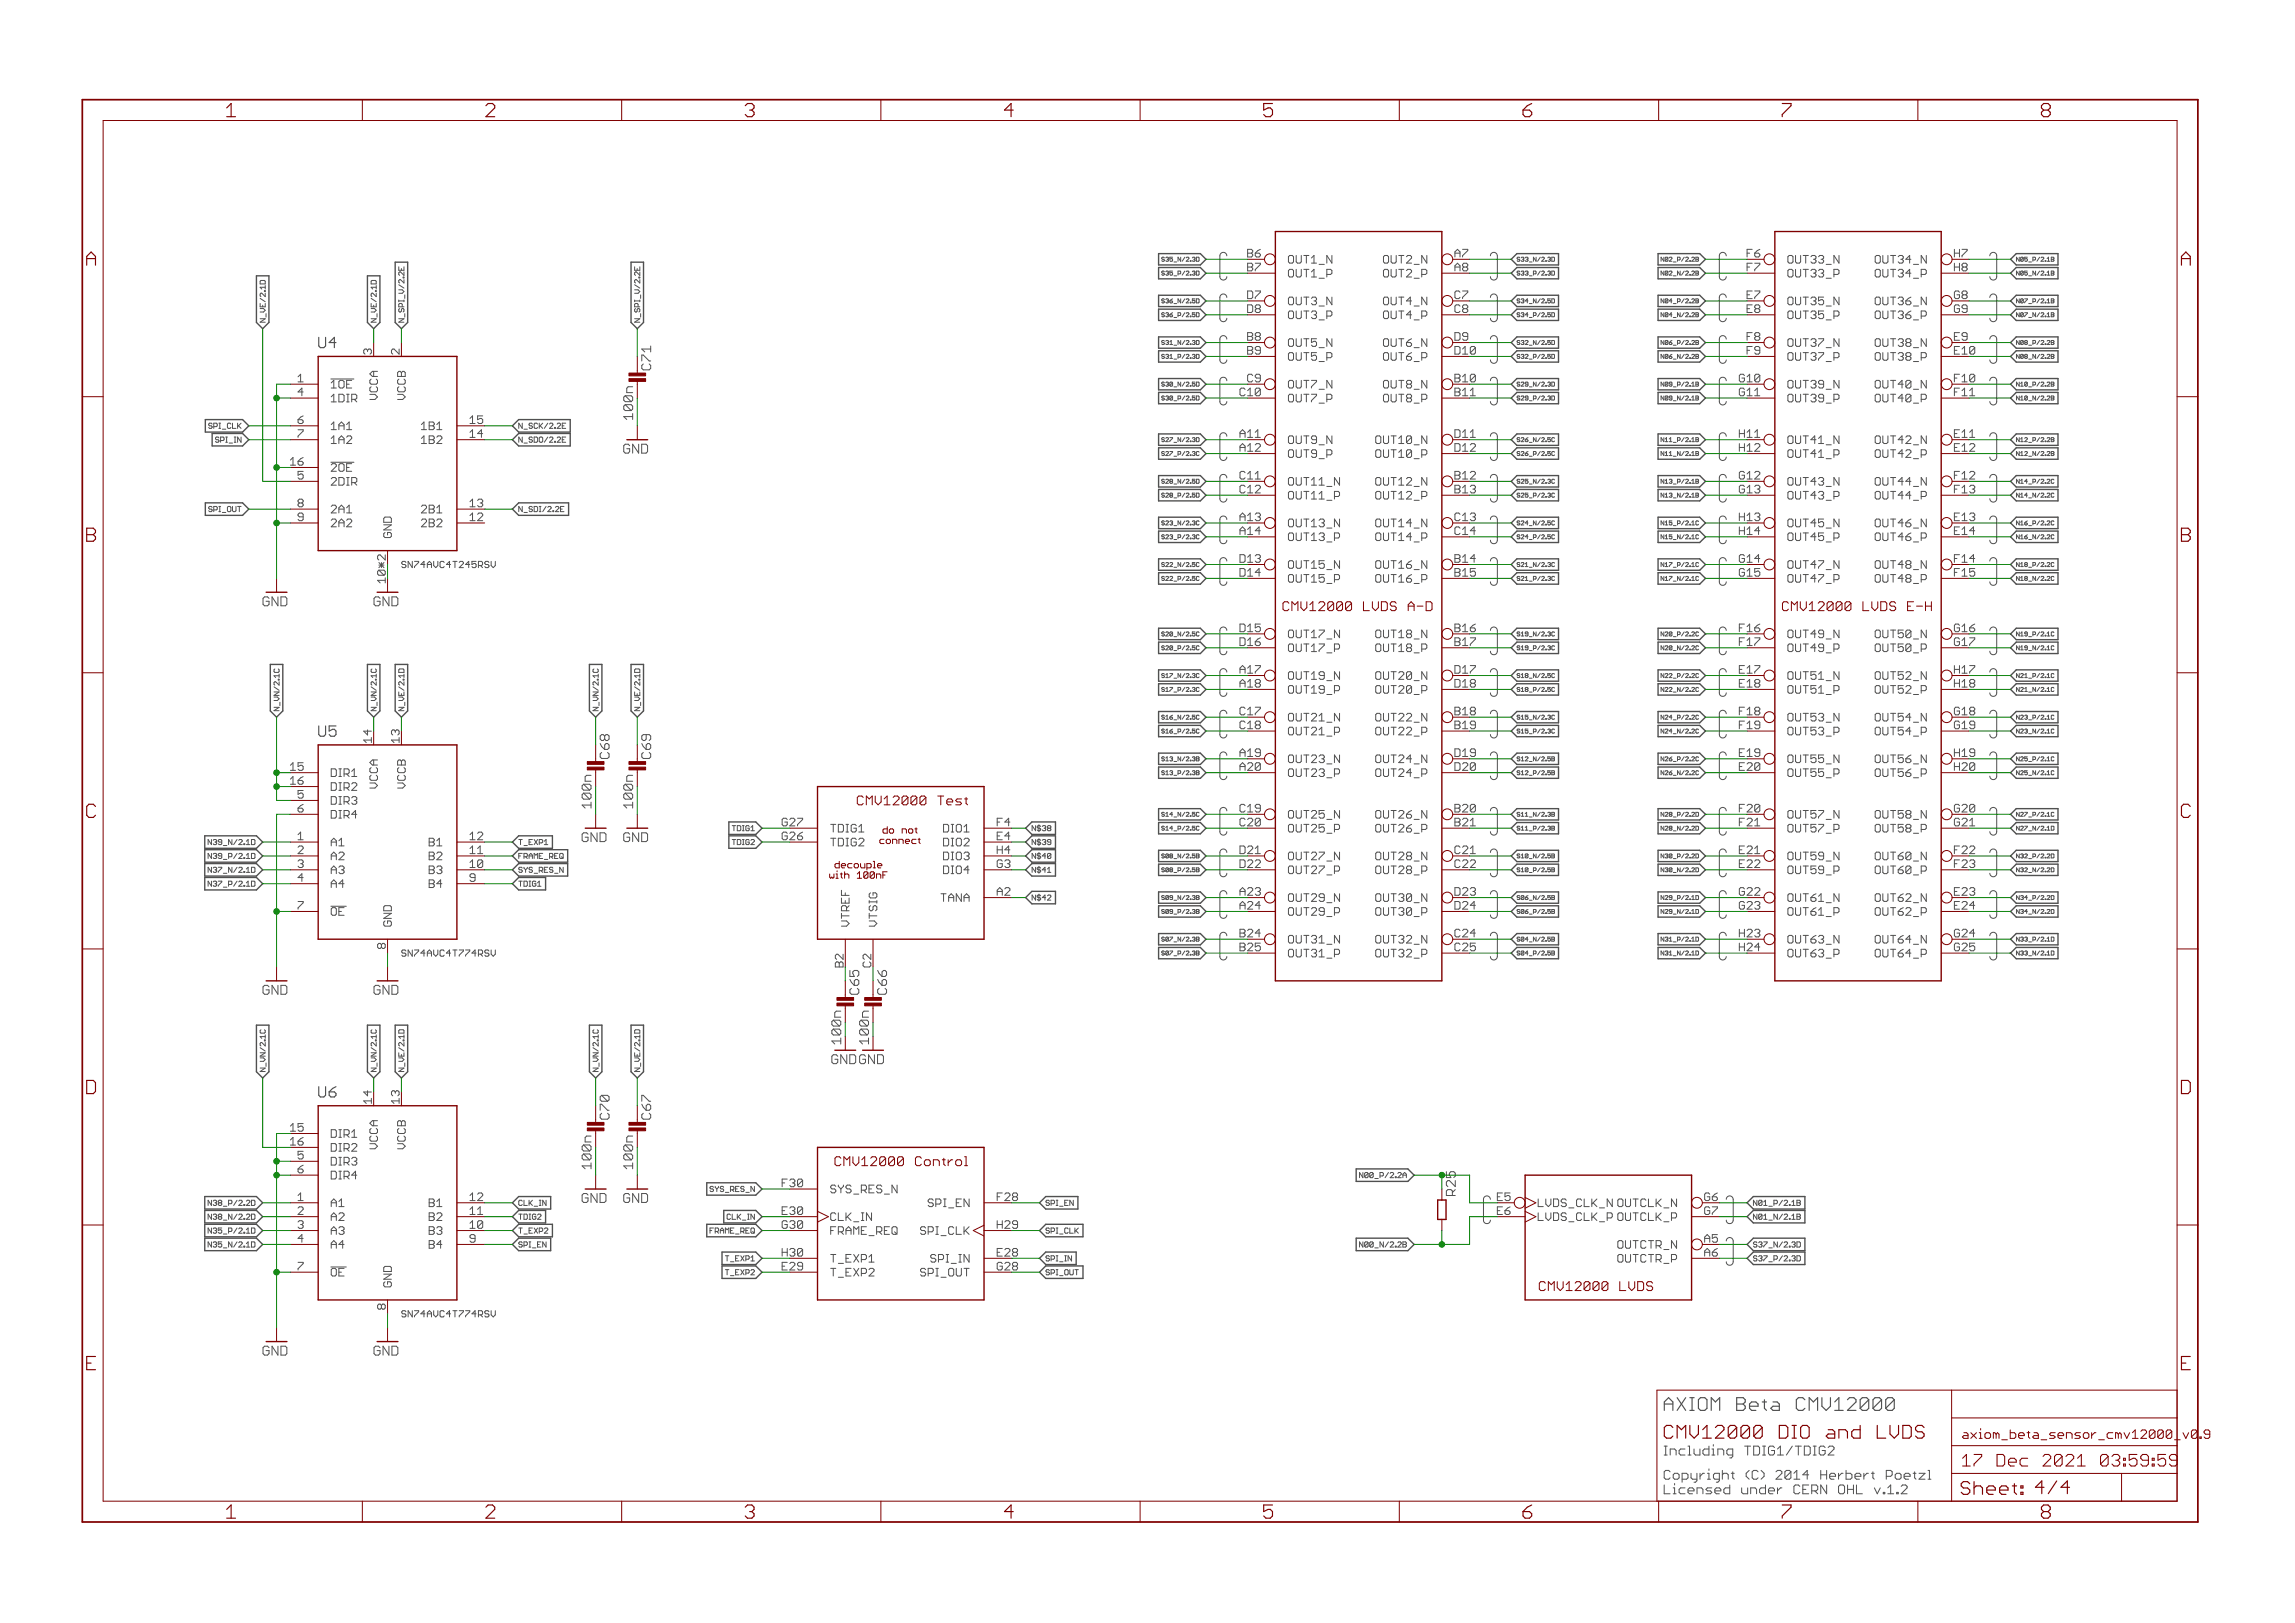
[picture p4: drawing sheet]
<svg xmlns="http://www.w3.org/2000/svg" width="420mm" height="297mm" viewBox="0 0 420 297" stroke-linecap="round" stroke-linejoin="round" font-family="sans-serif">
<defs><g id="words">
<g font-size="3.7" fill="#800000">
<text x="42.6" y="21.4">1</text>
<text x="90" y="21.4">2</text>
<text x="137.5" y="21.4">3</text>
<text x="185" y="21.4">4</text>
<text x="232.4" y="21.4">5</text>
<text x="279.9" y="21.4">6</text>
<text x="327.3" y="21.4">7</text>
<text x="374.8" y="21.4">8</text>
<text x="16.8" y="48.6">A</text>
<text x="400.4" y="48.6">A</text>
<text x="16.8" y="99.2">B</text>
<text x="400.4" y="99.2">B</text>
<text x="16.8" y="149.7">C</text>
<text x="400.3" y="149.7">C</text>
<text x="16.7" y="200.2">D</text>
<text x="400.2" y="200.2">D</text>
<text x="42.6" y="277.9">1</text>
<text x="90" y="277.9">2</text>
<text x="137.5" y="277.9">3</text>
<text x="185" y="277.9">4</text>
<text x="232.4" y="277.9">5</text>
<text x="279.9" y="277.9">6</text>
<text x="327.3" y="277.9">7</text>
<text x="374.8" y="277.9">8</text>
</g>
<text font-size="3.6" fill="#505050" x="305.7" y="258.2">AXIOM Beta CMV12000</text>
<g font-size="3.6" fill="#800000">
<text x="305.7" y="263.3">CMV12000 DIO and LVDS</text>
<text x="360.1" y="273.6">Sheet: 4/4</text>
</g>
<g font-size="3.2" fill="#800000">
<text x="360.3" y="268.4">17 Dec 2021</text>
<text x="381.9" y="268.4">03:59:59</text>
</g>
<g font-size="2.9" fill="#505050">
<text x="59.4" y="63.7">U4</text>
<text x="59.4" y="134.8">U5</text>
<text x="59.4" y="200.9">U6</text>
</g>
<g font-size="2.5" fill="#505050">
<text x="120.3" y="67.8" transform="rotate(-90 120.3 67.8)">C71</text>
<text x="112.7" y="138.9" transform="rotate(-90 112.7 138.9)">C68</text>
<text x="120.3" y="138.9" transform="rotate(-90 120.3 138.9)">C69</text>
<text x="158.4" y="182.1" transform="rotate(-90 158.4 182.1)">C65</text>
<text x="163.5" y="182.1" transform="rotate(-90 163.5 182.1)">C66</text>
<text x="112.7" y="204.9" transform="rotate(-90 112.7 204.9)">C70</text>
<text x="120.3" y="204.9" transform="rotate(-90 120.3 204.9)">C67</text>
<text x="267.6" y="218.9" transform="rotate(-90 267.6 218.9)">R25</text>
<text x="305.7" y="266.4">Including TDIG1/TDIG2</text>
<text x="305.7" y="270.8">Copyright (C) 2014 Herbert Poetzl</text>
<text x="305.7" y="273.5">Licensed under CERN OHL v.1.2</text>
</g>
<g font-size="2.5" fill="#800000">
<text x="117" y="76.7" transform="rotate(-90 117 76.7)">100n</text>
<text x="115.2" y="83">GND</text>
<text x="49.2" y="110.9">GND</text>
<text x="69.5" y="110.9">GND</text>
<text x="236.7" y="111.8">CMV12000 LVDS A-D</text>
<text x="328.2" y="111.8">CMV12000 LVDS E-H</text>
<text x="109.4" y="147.8" transform="rotate(-90 109.4 147.8)">100n</text>
<text x="117" y="147.8" transform="rotate(-90 117 147.8)">100n</text>
<text x="159.1" y="147.4">CMV12000 Test</text>
<text x="107.6" y="154.1">GND</text>
<text x="115.2" y="154.1">GND</text>
<text x="49.2" y="182.1">GND</text>
<text x="69.5" y="182.1">GND</text>
<text x="153.3" y="194.7">GNDGND</text>
<text x="109.4" y="213.8" transform="rotate(-90 109.4 213.8)">100n</text>
<text x="117" y="213.8" transform="rotate(-90 117 213.8)">100n</text>
<text x="155.3" y="213.4">CMV12000 Control</text>
<text x="107.6" y="220.1">GND</text>
<text x="115.2" y="220.1">GND</text>
<text x="282.9" y="236.3">CMV12000 LVDS</text>
<text x="49.2" y="248.1">GND</text>
<text x="69.5" y="248.1">GND</text>
</g>
<g font-size="2.5" fill="#008000">
<text x="155.1" y="190.9" transform="rotate(-90 155.1 190.9)">100n</text>
<text x="160.2" y="190.9" transform="rotate(-90 160.2 190.9)">100n</text>
</g>
<g font-size="2.3" fill="#800000">
<text x="360.3" y="263.3">axiom_beta_sensor_cmv12000_v</text>
<text x="399.3" y="263.3">0.9</text>
</g>
<g font-size="2.1" fill="#505050">
<text x="229.5" y="47.1">B6</text>
<text x="267.4" y="47.1">A7</text>
<text x="321.1" y="47.1">F6</text>
<text x="358.9" y="47.1">H7</text>
<text x="229.5" y="49.6">B7</text>
<text x="237" y="48.2">OUT1_N</text>
<text x="237" y="50.8">OUT1_P</text>
<text x="254.1" y="48.2">OUT2_N</text>
<text x="254.5" y="50.8">OUT2_P</text>
<text x="267.4" y="49.6">A8</text>
<text x="321.1" y="49.6">F7</text>
<text x="328.4" y="48.2">OUT33_N</text>
<text x="328.4" y="50.8">OUT33_P</text>
<text x="344.2" y="48.2">OUT34_N</text>
<text x="344.5" y="50.8">OUT34_P</text>
<text x="358.9" y="49.6">H8</text>
<text x="229.3" y="54.7">D7</text>
<text x="229.3" y="57.3">D8</text>
<text x="237" y="55.8">OUT3_N</text>
<text x="237" y="58.4">OUT3_P</text>
<text x="254.1" y="55.8">OUT4_N</text>
<text x="254.5" y="58.4">OUT4_P</text>
<text x="267.4" y="54.7">C7</text>
<text x="267.4" y="57.3">C8</text>
<text x="321" y="54.7">E7</text>
<text x="321" y="57.3">E8</text>
<text x="328.4" y="55.8">OUT35_N</text>
<text x="328.4" y="58.4">OUT35_P</text>
<text x="344.2" y="55.8">OUT36_N</text>
<text x="344.5" y="58.4">OUT36_P</text>
<text x="358.9" y="54.7">G8</text>
<text x="358.9" y="57.3">G9</text>
<text x="69.2" y="64.9" transform="rotate(-90 69.2 64.9)">3</text>
<text x="74.3" y="64.9" transform="rotate(-90 74.3 64.9)">2</text>
<text x="229.5" y="62.3">B8</text>
<text x="229.5" y="64.9">B9</text>
<text x="237" y="63.5">OUT5_N</text>
<text x="237" y="66">OUT5_P</text>
<text x="254.1" y="63.5">OUT6_N</text>
<text x="254.5" y="66">OUT6_P</text>
<text x="267.4" y="64.9">D10</text>
<text x="267.4" y="62.3">D9</text>
<text x="321.1" y="62.3">F8</text>
<text x="321.1" y="64.9">F9</text>
<text x="328.4" y="63.5">OUT37_N</text>
<text x="328.4" y="66">OUT37_P</text>
<text x="344.2" y="63.5">OUT38_N</text>
<text x="344.5" y="66">OUT38_P</text>
<text x="358.9" y="64.9">E10</text>
<text x="358.9" y="62.3">E9</text>
<text x="61.7" y="71.1">1OE</text>
<text x="229.4" y="70">C9</text>
<text x="237" y="71.1">OUT7_N</text>
<text x="254.1" y="71.1">OUT8_N</text>
<text x="267.4" y="70">B10</text>
<text x="319.3" y="70">G10</text>
<text x="328.4" y="71.1">OUT39_N</text>
<text x="344.2" y="71.1">OUT40_N</text>
<text x="358.9" y="70">F10</text>
<text x="55.7" y="72.5">4</text>
<text x="55.7" y="77.6">6</text>
<text x="61.7" y="73.6">1DIR</text>
<text x="70.3" y="73.5" transform="rotate(-90 70.3 73.5)">VCCA</text>
<text x="75.4" y="73.5" transform="rotate(-90 75.4 73.5)">VCCB</text>
<text x="87.1" y="77.6">15</text>
<text x="237" y="73.6">OUT7_P</text>
<text x="254.5" y="73.6">OUT8_P</text>
<text x="267.4" y="72.5">B11</text>
<text x="328.4" y="73.6">OUT39_P</text>
<text x="344.5" y="73.6">OUT40_P</text>
<text x="358.9" y="72.5">F11</text>
<text x="61.7" y="78.7">1A1</text>
<text x="61.7" y="81.2">1A2</text>
<text x="78.3" y="78.7">1B1</text>
<text x="78.3" y="81.2">1B2</text>
<text x="87.1" y="80.1">14</text>
<text x="228.1" y="82.7">A12</text>
<text x="237" y="81.2">OUT9_N</text>
<text x="237" y="83.8">OUT9_P</text>
<text x="252.8" y="81.2">OUT10_N</text>
<text x="253.1" y="83.8">OUT10_P</text>
<text x="267.4" y="80.1">D11</text>
<text x="267.4" y="82.7">D12</text>
<text x="319.4" y="82.7">H12</text>
<text x="328.4" y="81.2">OUT41_N</text>
<text x="328.4" y="83.8">OUT41_P</text>
<text x="344.2" y="81.2">OUT42_N</text>
<text x="344.5" y="83.8">OUT42_P</text>
<text x="358.9" y="80.1">E11</text>
<text x="358.9" y="82.7">E12</text>
<text x="54.3" y="85.2">16</text>
<text x="61.7" y="86.3">2OE</text>
<text x="61.7" y="88.8">2DIR</text>
<text x="228.1" y="87.7">C11</text>
<text x="237" y="88.8">OUT11_N</text>
<text x="252.8" y="88.8">OUT12_N</text>
<text x="267.4" y="87.7">B12</text>
<text x="328.4" y="88.8">OUT43_N</text>
<text x="344.2" y="88.8">OUT44_N</text>
<text x="358.9" y="87.7">F12</text>
<text x="55.7" y="92.8">8</text>
<text x="55.7" y="95.4">9</text>
<text x="61.7" y="93.9">2A1</text>
<text x="78.3" y="93.9">2B1</text>
<text x="87.1" y="92.8">13</text>
<text x="87.1" y="95.4">12</text>
<text x="228.1" y="95.4">A13</text>
<text x="237" y="91.4">OUT11_P</text>
<text x="253.1" y="91.4">OUT12_P</text>
<text x="267.4" y="90.3">B13</text>
<text x="267.4" y="95.4">C13</text>
<text x="319.3" y="90.3">G13</text>
<text x="319.4" y="95.4">H13</text>
<text x="328.4" y="91.4">OUT43_P</text>
<text x="344.5" y="91.4">OUT44_P</text>
<text x="358.9" y="90.3">F13</text>
<text x="358.9" y="95.4">E13</text>
<text x="61.7" y="96.5">2A2</text>
<text x="72.8" y="98.4" transform="rotate(-90 72.8 98.4)">GND</text>
<text x="78.3" y="96.5">2B2</text>
<text x="237" y="96.5">OUT13_N</text>
<text x="237" y="99">OUT13_P</text>
<text x="252.8" y="96.5">OUT14_N</text>
<text x="253.1" y="99">OUT14_P</text>
<text x="267.4" y="97.9">C14</text>
<text x="328.4" y="96.5">OUT45_N</text>
<text x="328.4" y="99">OUT45_P</text>
<text x="344.2" y="96.5">OUT46_N</text>
<text x="344.5" y="99">OUT46_P</text>
<text x="358.9" y="97.9">E14</text>
<text x="227.9" y="103">D13</text>
<text x="237" y="104.1">OUT15_N</text>
<text x="237" y="106.6">OUT15_P</text>
<text x="252.8" y="104.1">OUT16_N</text>
<text x="253.1" y="106.6">OUT16_P</text>
<text x="267.4" y="103">B14</text>
<text x="267.4" y="105.5">B15</text>
<text x="319.3" y="103">G14</text>
<text x="328.4" y="104.1">OUT47_N</text>
<text x="328.4" y="106.6">OUT47_P</text>
<text x="344.2" y="104.1">OUT48_N</text>
<text x="344.5" y="106.6">OUT48_P</text>
<text x="358.9" y="103">F14</text>
<text x="358.9" y="105.5">F15</text>
<text x="227.9" y="118.2">D16</text>
<text x="237" y="116.8">OUT17_N</text>
<text x="237" y="119.3">OUT17_P</text>
<text x="252.8" y="116.8">OUT18_N</text>
<text x="253.1" y="119.3">OUT18_P</text>
<text x="267.4" y="115.7">B16</text>
<text x="267.4" y="118.2">B17</text>
<text x="319.8" y="115.7">F16</text>
<text x="328.4" y="116.8">OUT49_N</text>
<text x="328.4" y="119.3">OUT49_P</text>
<text x="344.2" y="116.8">OUT50_N</text>
<text x="344.5" y="119.3">OUT50_P</text>
<text x="358.9" y="115.7">G16</text>
<text x="358.9" y="118.2">G17</text>
<text x="228.1" y="125.8">A18</text>
<text x="237" y="124.4">OUT19_N</text>
<text x="252.8" y="124.4">OUT20_N</text>
<text x="267.4" y="123.3">D17</text>
<text x="267.4" y="125.8">D18</text>
<text x="319.6" y="125.8">E18</text>
<text x="328.4" y="124.4">OUT51_N</text>
<text x="344.2" y="124.4">OUT52_N</text>
<text x="358.9" y="123.3">H17</text>
<text x="358.9" y="125.8">H18</text>
<text x="237" y="126.9">OUT19_P</text>
<text x="253.1" y="126.9">OUT20_P</text>
<text x="267.4" y="130.9">B18</text>
<text x="328.4" y="126.9">OUT51_P</text>
<text x="344.5" y="126.9">OUT52_P</text>
<text x="358.9" y="130.9">G18</text>
<text x="228.1" y="133.4">C18</text>
<text x="237" y="132">OUT21_N</text>
<text x="237" y="134.6">OUT21_P</text>
<text x="252.8" y="132">OUT22_N</text>
<text x="253.1" y="134.6">OUT22_P</text>
<text x="267.4" y="133.4">B19</text>
<text x="319.8" y="133.4">F19</text>
<text x="328.4" y="132">OUT53_N</text>
<text x="328.4" y="134.6">OUT53_P</text>
<text x="344.2" y="132">OUT54_N</text>
<text x="344.5" y="134.6">OUT54_P</text>
<text x="358.9" y="133.4">G19</text>
<text x="54.3" y="141.1">15</text>
<text x="54.3" y="143.6">16</text>
<text x="61.7" y="142.2">DIR1</text>
<text x="228.1" y="141.1">A20</text>
<text x="237" y="139.6">OUT23_N</text>
<text x="237" y="142.2">OUT23_P</text>
<text x="252.8" y="139.6">OUT24_N</text>
<text x="253.1" y="142.2">OUT24_P</text>
<text x="267.4" y="138.5">D19</text>
<text x="267.4" y="141.1">D20</text>
<text x="319.6" y="141.1">E20</text>
<text x="328.4" y="139.6">OUT55_N</text>
<text x="328.4" y="142.2">OUT55_P</text>
<text x="344.2" y="139.6">OUT56_N</text>
<text x="344.5" y="142.2">OUT56_P</text>
<text x="358.9" y="138.5">H19</text>
<text x="358.9" y="141.1">H20</text>
<text x="55.7" y="148.7">6</text>
<text x="61.7" y="144.7">DIR2</text>
<text x="61.7" y="147.3">DIR3</text>
<text x="61.7" y="149.8">DIR4</text>
<text x="70.3" y="144.6" transform="rotate(-90 70.3 144.6)">VCCA</text>
<text x="75.4" y="144.6" transform="rotate(-90 75.4 144.6)">VCCB</text>
<text x="237" y="149.8">OUT25_N</text>
<text x="252.8" y="149.8">OUT26_N</text>
<text x="267.4" y="148.7">B20</text>
<text x="319.8" y="148.7">F20</text>
<text x="328.4" y="149.8">OUT57_N</text>
<text x="344.2" y="149.8">OUT58_N</text>
<text x="358.9" y="148.7">G20</text>
<text x="61.7" y="154.9">A1</text>
<text x="79.6" y="154.9">B1</text>
<text x="87.1" y="153.8">12</text>
<text x="144.1" y="151.2">G27</text>
<text x="144.1" y="153.8">G26</text>
<text x="153.1" y="152.3">TDIG1</text>
<text x="153.1" y="154.9">TDIG2</text>
<text x="173.6" y="152.3">DIO1</text>
<text x="173.6" y="154.9">DIO2</text>
<text x="183.6" y="151.2">F4</text>
<text x="183.6" y="153.8">E4</text>
<text x="228.1" y="151.2">C20</text>
<text x="237" y="152.3">OUT25_P</text>
<text x="253.1" y="152.3">OUT26_P</text>
<text x="267.4" y="151.2">B21</text>
<text x="328.4" y="152.3">OUT57_P</text>
<text x="344.5" y="152.3">OUT58_P</text>
<text x="358.9" y="151.2">G21</text>
<text x="55.7" y="156.3">2</text>
<text x="55.7" y="161.4">4</text>
<text x="61.7" y="157.4">A2</text>
<text x="61.7" y="160">A3</text>
<text x="79.6" y="157.4">B2</text>
<text x="79.6" y="160">B3</text>
<text x="87.1" y="156.3">11</text>
<text x="87.1" y="158.8">10</text>
<text x="87.1" y="161.4">9</text>
<text x="173.6" y="157.4">DIO3</text>
<text x="173.6" y="160">DIO4</text>
<text x="183.6" y="156.3">H4</text>
<text x="183.6" y="158.8">G3</text>
<text x="227.9" y="156.3">D21</text>
<text x="237" y="157.4">OUT27_N</text>
<text x="237" y="160">OUT27_P</text>
<text x="252.8" y="157.4">OUT28_N</text>
<text x="253.1" y="160">OUT28_P</text>
<text x="267.4" y="156.3">C21</text>
<text x="267.4" y="158.8">C22</text>
<text x="319.6" y="156.3">E21</text>
<text x="328.4" y="157.4">OUT59_N</text>
<text x="328.4" y="160">OUT59_P</text>
<text x="344.2" y="157.4">OUT60_N</text>
<text x="344.5" y="160">OUT60_P</text>
<text x="358.9" y="156.3">F22</text>
<text x="358.9" y="158.8">F23</text>
<text x="61.7" y="167.6">OE</text>
<text x="61.7" y="162.5">A4</text>
<text x="79.6" y="162.5">B4</text>
<text x="173.1" y="165">TANA</text>
<text x="183.6" y="163.9">A2</text>
<text x="228.1" y="163.9">A23</text>
<text x="237" y="165">OUT29_N</text>
<text x="237" y="167.6">OUT29_P</text>
<text x="252.8" y="165">OUT30_N</text>
<text x="253.1" y="167.6">OUT30_P</text>
<text x="267.4" y="163.9">D23</text>
<text x="267.4" y="166.5">D24</text>
<text x="319.3" y="166.5">G23</text>
<text x="328.4" y="165">OUT61_N</text>
<text x="328.4" y="167.6">OUT61_P</text>
<text x="344.2" y="165">OUT62_N</text>
<text x="344.5" y="167.6">OUT62_P</text>
<text x="358.9" y="163.9">E23</text>
<text x="358.9" y="166.5">E24</text>
<text x="71.7" y="173.6" transform="rotate(-90 71.7 173.6)">8</text>
<text x="72.8" y="169.6" transform="rotate(-90 72.8 169.6)">GND</text>
<text x="156.6" y="169.6" transform="rotate(-90 156.6 169.6)">VTREF</text>
<text x="161.7" y="169.6" transform="rotate(-90 161.7 169.6)">VTSIG</text>
<text x="237" y="172.7">OUT31_N</text>
<text x="252.8" y="172.7">OUT32_N</text>
<text x="267.4" y="171.5">C24</text>
<text x="319.4" y="171.5">H23</text>
<text x="328.4" y="172.7">OUT63_N</text>
<text x="344.2" y="172.7">OUT64_N</text>
<text x="358.9" y="171.5">G24</text>
<text x="155.5" y="177" transform="rotate(-90 155.5 177)">B2</text>
<text x="160.6" y="177.1" transform="rotate(-90 160.6 177.1)">C2</text>
<text x="228.1" y="174.1">B25</text>
<text x="237" y="175.2">OUT31_P</text>
<text x="253.1" y="175.2">OUT32_P</text>
<text x="267.4" y="174.1">C25</text>
<text x="328.4" y="175.2">OUT63_P</text>
<text x="344.5" y="175.2">OUT64_P</text>
<text x="358.9" y="174.1">G25</text>
<text x="54.3" y="207.1">15</text>
<text x="54.3" y="209.6">16</text>
<text x="61.7" y="208.2">DIR1</text>
<text x="55.7" y="212.2">5</text>
<text x="55.7" y="214.7">6</text>
<text x="61.7" y="210.7">DIR2</text>
<text x="61.7" y="213.3">DIR3</text>
<text x="61.7" y="215.8">DIR4</text>
<text x="70.3" y="210.6" transform="rotate(-90 70.3 210.6)">VCCA</text>
<text x="75.4" y="210.6" transform="rotate(-90 75.4 210.6)">VCCB</text>
<text x="61.7" y="220.9">A1</text>
<text x="79.6" y="220.9">B1</text>
<text x="87.1" y="219.8">12</text>
<text x="144.5" y="217.2">F30</text>
<text x="153.1" y="218.4">SYS_RES_N</text>
<text x="171.6" y="220.9">SPI_EN</text>
<text x="183.6" y="219.8">F28</text>
<text x="275.3" y="219.8">E5</text>
<text x="282.7" y="220.9">LVDS_CLK_N OUTCLK_N</text>
<text x="313.1" y="219.8">G6</text>
<text x="55.7" y="222.3">2</text>
<text x="55.7" y="227.4">4</text>
<text x="61.7" y="223.4">A2</text>
<text x="61.7" y="226">A3</text>
<text x="79.6" y="223.4">B2</text>
<text x="79.6" y="226">B3</text>
<text x="87.1" y="222.3">11</text>
<text x="87.1" y="224.9">10</text>
<text x="87.1" y="227.4">9</text>
<text x="144.1" y="224.9">G30</text>
<text x="144.4" y="222.3">E30</text>
<text x="153.1" y="223.4">CLK_IN</text>
<text x="153.1" y="226">FRAME_REQ</text>
<text x="170.5" y="226">SPI_CLK</text>
<text x="183.6" y="224.9">H29</text>
<text x="275.3" y="222.3">E6</text>
<text x="282.7" y="223.4">LVDS_CLK_P</text>
<text x="297.4" y="223.4">OUTCLK_P</text>
<text x="313.1" y="222.3">G7</text>
<text x="313.1" y="227.4">A5</text>
<text x="61.7" y="233.6">OE</text>
<text x="61.7" y="228.5">A4</text>
<text x="79.6" y="228.5">B4</text>
<text x="144.1" y="229.9">H30</text>
<text x="144.4" y="232.5">E29</text>
<text x="153.1" y="231.1">T_EXP1</text>
<text x="153.1" y="233.6">T_EXP2</text>
<text x="170" y="233.6">SPI_OUT</text>
<text x="172.3" y="231.1">SPI_IN</text>
<text x="183.6" y="229.9">E28</text>
<text x="183.6" y="232.5">G28</text>
<text x="296.9" y="228.5">OUTCTR_N</text>
<text x="297.2" y="231.1">OUTCTR_P</text>
<text x="313.1" y="229.9">A6</text>
<text x="71.7" y="239.6" transform="rotate(-90 71.7 239.6)">8</text>
<text x="72.8" y="235.6" transform="rotate(-90 72.8 235.6)">GND</text>
</g>
<g font-size="2.1" fill="#800000">
<text x="228.1" y="72.5">C10</text>
<text x="319.3" y="72.5">G11</text>
<text x="228.1" y="80.1">A11</text>
<text x="319.4" y="80.1">H11</text>
<text x="319.3" y="87.7">G12</text>
<text x="228.1" y="90.3">C12</text>
<text x="228.1" y="97.9">A14</text>
<text x="319.4" y="97.9">H14</text>
<text x="227.9" y="105.5">D14</text>
<text x="319.3" y="105.5">G15</text>
<text x="227.9" y="115.7">D15</text>
<text x="319.8" y="118.2">F17</text>
<text x="228.1" y="123.3">A17</text>
<text x="319.6" y="123.3">E17</text>
<text x="228.1" y="130.9">C17</text>
<text x="319.8" y="130.9">F18</text>
<text x="69.2" y="136" transform="rotate(-90 69.2 136)">14</text>
<text x="74.3" y="136" transform="rotate(-90 74.3 136)">13</text>
<text x="228.1" y="138.5">A19</text>
<text x="319.6" y="138.5">E19</text>
<text x="228.1" y="148.7">C19</text>
<text x="319.8" y="151.2">F21</text>
<text x="227.9" y="158.8">D22</text>
<text x="319.6" y="158.8">E22</text>
<text x="228.1" y="166.5">A24</text>
<text x="319.3" y="163.9">G22</text>
<text x="228.1" y="171.5">B24</text>
<text x="319.4" y="174.1">H24</text>
<text x="69.2" y="202" transform="rotate(-90 69.2 202)">14</text>
<text x="74.3" y="202" transform="rotate(-90 74.3 202)">13</text>
</g>
<text font-size="2.1" fill="#008000" x="71.7" y="106.3" transform="rotate(-90 71.7 106.3)">10*2</text>
<g font-size="1.8" fill="#505050">
<text x="74.6" y="104">SN74AVC4T245RSV</text>
<text x="74.6" y="175.1">SN74AVC4T774RSV</text>
<text x="74.6" y="241.1">SN74AVC4T774RSV</text>
</g>
<g font-size="1.8" fill="#800000">
<text x="162.5" y="154.4">connect</text>
<text x="163.2" y="152.5">do not</text>
<text x="153.5" y="160.8">with 100nF</text>
<text x="154.4" y="158.9">decouple</text>
</g>
<g font-size="1.4" fill="#505050">
<text x="49.7" y="59" transform="rotate(-90 49.7 59)">N_VE/2.1D</text>
<text x="70" y="59" transform="rotate(-90 70 59)">N_VE/2.1D</text>
<text x="75.1" y="59" transform="rotate(-90 75.1 59)">N_SPI_V/2.2E</text>
<text x="118.3" y="59" transform="rotate(-90 118.3 59)">N_SPI_V/2.2E</text>
<text x="39.9" y="78.4">SPI_CLK</text>
<text x="41.1" y="81">SPI_IN</text>
<text x="96.1" y="78.4">N_SCK/2.2E</text>
<text x="96.1" y="81">N_SDO/2.2E</text>
<text x="39.6" y="93.7">SPI_OUT</text>
<text x="96.1" y="93.7">N_SDI/2.2E</text>
<text x="52.3" y="130.1" transform="rotate(-90 52.3 130.1)">N_VN/2.1C</text>
<text x="70" y="130.1" transform="rotate(-90 70 130.1)">N_VN/2.1C</text>
<text x="75.1" y="130.1" transform="rotate(-90 75.1 130.1)">N_VE/2.1D</text>
<text x="110.7" y="130.1" transform="rotate(-90 110.7 130.1)">N_VN/2.1C</text>
<text x="118.3" y="130.1" transform="rotate(-90 118.3 130.1)">N_VE/2.1D</text>
<text x="39.6" y="154.6">N39_N/2.1D</text>
<text x="96.1" y="154.6">T_EXP1</text>
<text x="135.1" y="152.1">TDIG1</text>
<text x="135.1" y="154.6">TDIG2</text>
<text x="190" y="152.1">N$38</text>
<text x="190" y="154.6">N$39</text>
<text x="39.6" y="159.7">N37_N/2.1D</text>
<text x="39.8" y="157.2">N39_P/2.1D</text>
<text x="96.1" y="157.2">FRAME_REQ</text>
<text x="96.1" y="159.7">SYS_RES_N</text>
<text x="190" y="157.2">N$40</text>
<text x="190" y="159.7">N$41</text>
<text x="39.8" y="162.2">N37_P/2.1D</text>
<text x="96.1" y="162.2">TDIG1</text>
<text x="190" y="164.8">N$42</text>
<text x="49.7" y="196.1" transform="rotate(-90 49.7 196.1)">N_VN/2.1C</text>
<text x="70" y="196.1" transform="rotate(-90 70 196.1)">N_VN/2.1C</text>
<text x="75.1" y="196.1" transform="rotate(-90 75.1 196.1)">N_VE/2.1D</text>
<text x="110.7" y="196.1" transform="rotate(-90 110.7 196.1)">N_VN/2.1C</text>
<text x="118.3" y="196.1" transform="rotate(-90 118.3 196.1)">N_VE/2.1D</text>
<text x="250.7" y="215.6">N00_P/2.2A</text>
<text x="39.8" y="220.7">N38_P/2.2D</text>
<text x="96.1" y="220.7">CLK_IN</text>
<text x="131.5" y="218.1">SYS_RES_N</text>
<text x="192.6" y="220.7">SPI_EN</text>
<text x="322.1" y="220.7">N01_P/2.1B</text>
<text x="39.6" y="223.2">N38_N/2.2D</text>
<text x="39.8" y="225.7">N35_P/2.1D</text>
<text x="96.1" y="225.7">T_EXP2</text>
<text x="96.1" y="223.2">TDIG2</text>
<text x="130.9" y="225.7">FRAME_REQ</text>
<text x="134.6" y="223.2">CLK_IN</text>
<text x="192.6" y="225.7">SPI_CLK</text>
<text x="322.1" y="223.2">N01_N/2.1B</text>
<text x="39.6" y="228.3">N35_N/2.1D</text>
<text x="96.1" y="228.3">SPI_EN</text>
<text x="134.3" y="230.8">T_EXP1</text>
<text x="134.3" y="233.3">T_EXP2</text>
<text x="192.6" y="233.3">SPI_OUT</text>
<text x="192.6" y="230.8">SPI_IN</text>
<text x="250.5" y="228.3">N00_N/2.2B</text>
<text x="322.1" y="228.3">S37_N/2.3D</text>
<text x="322.1" y="230.8">S37_P/2.3D</text>
</g>
<g font-size="1.1" fill="#505050">
<text x="214.2" y="47.9">S35_N/2.3D</text>
<text x="278.8" y="47.9">S33_N/2.3D</text>
<text x="305.8" y="47.9">N02_P/2.2B</text>
<text x="370.3" y="47.9">N05_P/2.1B</text>
<text x="214.4" y="50.4">S35_P/2.3D</text>
<text x="278.8" y="50.4">S33_P/2.3D</text>
<text x="305.6" y="50.4">N02_N/2.2B</text>
<text x="370.3" y="50.4">N05_N/2.1B</text>
<text x="214.2" y="55.5">S36_N/2.5D</text>
<text x="214.4" y="58">S36_P/2.5D</text>
<text x="278.8" y="55.5">S34_N/2.5D</text>
<text x="278.8" y="58">S34_P/2.5D</text>
<text x="305.6" y="58">N04_N/2.2B</text>
<text x="305.8" y="55.5">N04_P/2.2B</text>
<text x="370.3" y="55.5">N07_P/2.1B</text>
<text x="370.3" y="58">N07_N/2.1B</text>
<text x="214.2" y="63.1">S31_N/2.3D</text>
<text x="214.4" y="65.6">S31_P/2.3D</text>
<text x="278.8" y="63.1">S32_N/2.5D</text>
<text x="278.8" y="65.6">S32_P/2.5D</text>
<text x="305.6" y="65.6">N06_N/2.2B</text>
<text x="305.8" y="63.1">N06_P/2.2B</text>
<text x="370.3" y="63.1">N08_P/2.2B</text>
<text x="370.3" y="65.6">N08_N/2.2B</text>
<text x="214.2" y="70.7">S30_N/2.5D</text>
<text x="278.8" y="70.7">S29_N/2.3D</text>
<text x="305.8" y="70.7">N09_P/2.1B</text>
<text x="370.3" y="70.7">N10_P/2.2B</text>
<text x="214.4" y="73.2">S30_P/2.5D</text>
<text x="278.8" y="73.3">S29_P/2.3D</text>
<text x="305.6" y="73.2">N09_N/2.1B</text>
<text x="370.3" y="73.3">N10_N/2.2B</text>
<text x="214.2" y="80.9">S27_N/2.3D</text>
<text x="214.5" y="83.4">S27_P/2.3C</text>
<text x="278.8" y="80.9">S26_N/2.5C</text>
<text x="278.8" y="83.4">S26_P/2.5C</text>
<text x="305.6" y="83.4">N11_N/2.1B</text>
<text x="305.8" y="80.9">N11_P/2.1B</text>
<text x="370.3" y="80.9">N12_P/2.2B</text>
<text x="370.3" y="83.4">N12_N/2.2B</text>
<text x="214.2" y="88.5">S28_N/2.5D</text>
<text x="278.8" y="88.5">S25_N/2.3C</text>
<text x="305.8" y="88.5">N13_P/2.1B</text>
<text x="370.3" y="88.5">N14_P/2.2C</text>
<text x="214.4" y="91">S28_P/2.5D</text>
<text x="278.8" y="91">S25_P/2.3C</text>
<text x="305.6" y="91">N13_N/2.1B</text>
<text x="370.3" y="91">N14_N/2.2C</text>
<text x="214.3" y="96.1">S23_N/2.3C</text>
<text x="214.5" y="98.6">S23_P/2.3C</text>
<text x="278.8" y="96.1">S24_N/2.5C</text>
<text x="278.8" y="98.7">S24_P/2.5C</text>
<text x="305.6" y="98.6">N15_N/2.1C</text>
<text x="305.8" y="96.1">N15_P/2.1C</text>
<text x="370.3" y="96.1">N16_P/2.2C</text>
<text x="370.3" y="98.7">N16_N/2.2C</text>
<text x="214.3" y="103.7">S22_N/2.5C</text>
<text x="214.5" y="106.3">S22_P/2.5C</text>
<text x="278.8" y="103.7">S21_N/2.3C</text>
<text x="278.8" y="106.3">S21_P/2.3C</text>
<text x="305.6" y="106.3">N17_N/2.1C</text>
<text x="305.8" y="103.7">N17_P/2.1C</text>
<text x="370.3" y="103.7">N18_P/2.2C</text>
<text x="370.3" y="106.3">N18_N/2.2C</text>
<text x="214.3" y="116.4">S20_N/2.5C</text>
<text x="214.5" y="119">S20_P/2.5C</text>
<text x="278.8" y="116.4">S19_N/2.3C</text>
<text x="278.8" y="119">S19_P/2.3C</text>
<text x="305.6" y="119">N20_N/2.2C</text>
<text x="305.8" y="116.4">N20_P/2.2C</text>
<text x="370.3" y="116.4">N19_P/2.1C</text>
<text x="370.3" y="119">N19_N/2.1C</text>
<text x="214.3" y="124">S17_N/2.3C</text>
<text x="278.8" y="124">S18_N/2.5C</text>
<text x="305.8" y="124">N22_P/2.2C</text>
<text x="370.3" y="124">N21_P/2.1C</text>
<text x="214.3" y="131.7">S16_N/2.5C</text>
<text x="214.5" y="126.6">S17_P/2.3C</text>
<text x="278.8" y="126.6">S18_P/2.5C</text>
<text x="278.8" y="131.7">S15_N/2.3C</text>
<text x="305.6" y="126.6">N22_N/2.2C</text>
<text x="305.8" y="131.7">N24_P/2.2C</text>
<text x="370.3" y="126.6">N21_N/2.1C</text>
<text x="370.3" y="131.7">N23_P/2.1C</text>
<text x="214.5" y="134.2">S16_P/2.5C</text>
<text x="278.8" y="134.2">S15_P/2.3C</text>
<text x="305.6" y="134.2">N24_N/2.2C</text>
<text x="370.3" y="134.2">N23_N/2.1C</text>
<text x="214.3" y="139.3">S13_N/2.3B</text>
<text x="214.5" y="141.8">S13_P/2.3B</text>
<text x="278.8" y="139.3">S12_N/2.5B</text>
<text x="278.8" y="141.8">S12_P/2.5B</text>
<text x="305.6" y="141.8">N26_N/2.2C</text>
<text x="305.8" y="139.3">N26_P/2.2C</text>
<text x="370.3" y="139.3">N25_P/2.1C</text>
<text x="370.3" y="141.8">N25_N/2.1C</text>
<text x="214.3" y="149.4">S14_N/2.5C</text>
<text x="278.8" y="149.4">S11_N/2.3B</text>
<text x="305.7" y="149.4">N28_P/2.2D</text>
<text x="370.3" y="149.4">N27_P/2.1C</text>
<text x="214.5" y="152">S14_P/2.5C</text>
<text x="278.8" y="152">S11_P/2.3B</text>
<text x="305.5" y="152">N28_N/2.2D</text>
<text x="370.3" y="152">N27_N/2.1D</text>
<text x="214.3" y="157.1">S08_N/2.5B</text>
<text x="214.5" y="159.6">S08_P/2.5B</text>
<text x="278.8" y="157.1">S10_N/2.5B</text>
<text x="278.8" y="159.6">S10_P/2.5B</text>
<text x="305.5" y="159.6">N30_N/2.2D</text>
<text x="305.7" y="157.1">N30_P/2.2D</text>
<text x="370.3" y="157.1">N32_P/2.2D</text>
<text x="370.3" y="159.6">N32_N/2.2D</text>
<text x="214.3" y="164.7">S09_N/2.3B</text>
<text x="214.5" y="167.2">S09_P/2.3B</text>
<text x="278.8" y="164.7">S06_N/2.5B</text>
<text x="278.8" y="167.2">S06_P/2.5B</text>
<text x="305.5" y="167.2">N29_N/2.1D</text>
<text x="305.7" y="164.7">N29_P/2.1D</text>
<text x="370.3" y="164.7">N34_P/2.2D</text>
<text x="370.3" y="167.2">N34_N/2.2D</text>
<text x="214.3" y="172.3">S07_N/2.3B</text>
<text x="278.8" y="172.3">S04_N/2.5B</text>
<text x="305.7" y="172.3">N31_P/2.1D</text>
<text x="370.3" y="172.3">N33_P/2.1D</text>
<text x="214.5" y="174.8">S07_P/2.3B</text>
<text x="278.8" y="174.8">S04_P/2.5B</text>
<text x="305.5" y="174.8">N31_N/2.1D</text>
<text x="370.3" y="174.8">N33_N/2.1D</text>
</g>
</g></defs>
<g fill="none" stroke="#505050" stroke-width=".18">
<path d="M47.6 56.5h.6M47.6 58.3h1l-1 .7h1M47.6 57.1h.6M47.6 55.5v.7h1M47.6 54.6l1 .6M47.8 54.3l-.2-.2v-.3l.2-.1h.1l.7 .6M48.1 55.9v.3M48.4 51.3h-.6l-.2 .2v.5h1M48.6 52.6h-1l.3 .3M67.9 56.5h.7M67.9 58.3h1l-1 .7h1M67.9 57.1h.7"/>
<path d="M67.9 55.5v.7h1M67.9 54.6l1 .6M68.1 54.3l-.2-.2v-.3l.2-.1h.1l.7 .6M68.4 55.9v.3M68.7 51.3h-.6l-.2 .2v.5h1M68.9 52.6h-1l.3 .3M73 58.3h1l-1 .7h1M73 48.8v.7h1v-.7M73 54.9v.3M73 55.1h1M73 53.7h.6M73 53h.6"/>
<path d="M73 52.1l1 .6M73.2 56.5l-.2 .1v.3l.2 .2 .3-.2v-.3l.1-.1M73.2 50.4l-.2-.2v-.3l.2-.1h.1l.7 .6M73.2 51.8l-.2-.2v-.3l.2-.1 .8 .6M73.5 49.1v.4M73.6 55.7l-.1-.2h-.3l-.2 .2v.5h1M116.2 58.3h.9l-.9 .7h.9M116.2 48.8v.7h.9v-.7M116.2 54.9v.3M116.2 55.1h.9M116.2 53.7h.6M116.2 53h.6"/>
<path d="M116.2 52.1l.9 .6M116.4 56.5l-.2 .1v.3l.2 .2 .2-.2v-.3l.2-.1M116.4 50.4l-.2-.2v-.3l.2-.1h.1l.6 .6M116.4 51.8l-.2-.2v-.3l.2-.1 .7 .6M116.6 49.1v.4M116.8 55.7l-.4-.2-.2 .2v.5h.9M213.2 54.8l-.2-.1-.3 .1 .1 .3 .4 .1-.2 .2-.3-.1M213.2 47.2l-.2-.1-.3 .1 .1 .3 .4 .1-.2 .2-.3-.1M213.2 49.7l-.2-.1-.3 .1 .1 .3 .4 .1-.2 .3-.3-.2M213.2 57.4l-.2-.2-.3 .2 .1 .2 .4 .1-.2 .3-.3-.2M213.4 47.2l.2-.1 .3 .1M213.4 47.7l.2 .1 .3-.1"/>
<path d="M213.4 49.7l.4-.1 .1 .1-.1 .3M213.4 57.4l.4-.2 .1 .2-.1 .2M213.4 54.8l.2-.1 .3 .1M213.4 55.3l.2 .1 .3-.1M213.7 47.5h.1M213.7 50h.1M213.7 57.6h.1M213.7 55.1h.1M213.8 50l.1 .1-.1 .3-.4-.2M213.8 57.6l.1 .1-.1 .3-.4-.2M213.8 47.5l.1 .1M213.8 55.1l.1 .1"/>
<path d="M213.9 47.3l-.1 .2M213.9 54.9l-.1 .2M224.6 54.4a.63 .63 0 0 0-.6-.6 .63 .63 0 0 0-.7 .6v3.9a.63 .63 0 0 0 .7 .6 .63 .63 0 0 0 .6-.6M224.6 46.8a.63 .63 0 0 0-.6-.6 .63 .63 0 0 0-.7 .6v3.8a.63 .63 0 0 0 .7 .7 .63 .63 0 0 0 .6-.7M228.4 46.3h.7M228.4 48.9h.7M229.1 45.6h-.7v1.4h.7M229.1 48.2h-.7v1.4h.7M229.1 53.3h-.7v1.4h.7M229.1 55.8h-.7v1.4h.7M236.6 46.8h-.5l-.2 .2v.9l.2 .3h.5M236.6 49.3h-.5l-.2 .2v1l.2 .2h.5"/>
<path d="M236.6 54.4h-.5l-.2 .2v.9l.2 .3h.5M236.6 56.9h-.5l-.2 .2v1l.2 .2h.5M253.5 49.3l-.2 .2v1l.2 .2h.5M253.5 46.8l-.2 .2v.9l.2 .3M253.5 54.4l-.2 .2v.9l.2 .3M253.5 56.9l-.2 .2v1l.2 .2h.5M266.4 46.3h.9M266.4 48.9h.9M266.8 45.6l-.4 .5v.9M266.8 48.2l-.4 .4v1M267.1 53.3h-.5l-.2 .2v.9l.2 .3h.5M267.1 55.8h-.5l-.2 .2v1l.2 .2h.5"/>
<path d="M272.9 46.8a.63 .63 0 0 1 .6-.6 .63 .63 0 0 1 .6 .6v3.8a.63 .63 0 0 1-.6 .7 .63 .63 0 0 1-.6-.7M272.9 54.4a.63 .63 0 0 1 .6-.6 .63 .63 0 0 1 .6 .6v3.9a.63 .63 0 0 1-.6 .6 .63 .63 0 0 1-.6-.6M278.2 47.2l-.1-.1-.4 .1 .2 .3 .3 .1-.1 .2-.4-.1M278.2 49.7l-.3-.1-.2 .3 .4 .1 .1 .2-.1 .2-.4-.2M278.2 54.8l-.3-.1-.2 .2 .4 .2 .1 .2-.1 .1-.4-.1M278.2 57.4l-.3-.2-.2 .3 .4 .1 .1 .2-.1 .2-.4-.2M278.5 47.7l.1 .1M278.5 50.2l.1 .2M278.5 55.3l.1 .1M278.5 57.8l.1 .2M278.6 47.1l-.1 .1M278.6 49.6l-.1 .1"/>
<path d="M278.6 54.7l-.1 .1M278.6 57.2l-.1 .2M304.6 47.1v.7l-.5-.7v.7M304.6 49.6v.8l-.5-.8v.8M304.6 54.7v.7l-.5-.7v.7M304.6 57.2v.8l-.5-.8v.8M304.9 50.2l.1 .2 .4-.2M304.9 57.8l.1 .2 .4-.2M305 49.6l.4 .1-.5 .5zM305 57.2l.4 .2-.5 .4zM305.4 47.2l-.4-.1-.1 .6M305.4 47.2v.5l-.2 .1-.3-.1"/>
<path d="M305.4 54.8v.5l-.2 .1-.3-.1M305.4 54.8l-.4-.1-.1 .6M305.4 47.2l-.5 .5M305.4 54.8l-.5 .5M316 46.8a.63 .63 0 0 0-.6-.6 .63 .63 0 0 0-.6 .6v3.8a.63 .63 0 0 0 .6 .7 .63 .63 0 0 0 .6-.7M316 54.4a.63 .63 0 0 0-.6-.6 .63 .63 0 0 0-.6 .6v3.9a.63 .63 0 0 0 .6 .6 .63 .63 0 0 0 .6-.6M319.8 46.3h.5M319.8 48.9h.5M319.8 54h.5M319.8 56.5h.5M320.8 45.6h-1v1.4M320.8 48.2h-1v1.4"/>
<path d="M320.8 55.8h-1v1.4h1M320.8 53.3h-1v1.4h1M328 46.8h-.4l-.3 .2v.9l.3 .3h.4M328 49.3h-.4l-.3 .2v1l.3 .2h.4M328 54.4h-.4l-.3 .2v.9l.3 .3h.4M328 56.9h-.4l-.3 .2v1l.3 .2h.4M344 46.8h-.5l-.2 .2v.9l.2 .3h.5M344 49.3h-.5l-.2 .2v1l.2 .2h.5M344 54.4h-.5l-.2 .2v.9l.2 .3h.5M344 56.9h-.5l-.2 .2v1l.2 .2h.5M357.8 46.3h.9M357.8 48.9h.9"/>
<path d="M357.8 45.6v1.4M357.8 48.2v1.4M358.5 55.8h-.5l-.2 .2v1l.2 .2h.5M358.5 53.3h-.5l-.2 .2v.9l.2 .3h.5M364.3 54.4a.63 .63 0 0 1 .6-.6 .63 .63 0 0 1 .6 .6v3.9a.63 .63 0 0 1-.6 .6 .63 .63 0 0 1-.6-.6M364.3 46.8a.63 .63 0 0 1 .6-.6 .63 .63 0 0 1 .6 .6v3.8a.63 .63 0 0 1-.6 .7 .63 .63 0 0 1-.6-.7M369.7 47.1v.7l-.5-.7v.7M369.7 49.6v.8l-.5-.8v.8M369.7 54.7v.7l-.5-.7v.7M369.7 57.2v.8l-.5-.8v.8M369.9 47.7l.1 .1M369.9 50.2l.1 .2"/>
<path d="M369.9 55.3l.1 .1M369.9 57.8l.1 .2M370 47.1l-.1 .6M370 49.6l-.1 .6M370 54.7l-.1 .6M370 57.2l-.1 .6M370.4 49.7l-.5 .5M370.4 47.2l-.5 .5M370.4 54.8l-.5 .5M370.4 57.4l-.5 .4M38.8 77.6l-.1-.2h-.3l-.2 .4 .2 .1h.3l.1 .3-.1 .2h-.3l-.2-.2M39.1 78.1h.5"/>
<path d="M39.6 77.4h-.5v1M40.9 80h-.5v.9M54.6 69.9h.9M54.6 78.7h.9v.2l-.9 .9v.3M54.6 69l.4-.5v1.4M54.6 76.8v.5l.2 .2h.5M54.6 76.8h.7M55.3 71l-.7 .7h.9M55.5 76.1l-.5 .2-.4 .5M60.6 69.4h4.2M60.6 73.6h1M60.6 71h1"/>
<path d="M60.6 70.1l.5-.5v1.4M60.6 72.6l.5-.4v1.4M60.6 77.7l.5-.5v1.4M60.6 78.6h1M66.8 63.9l-.2 .2v.5l.2 .2M67.7 72.2h.9M67.7 73.1h.9M67.9 70.8l-.2 .2v.5l.2 .2M67.9 69.4l-.2 .2v.5l.2 .2M68.2 68l-.5 .4 .5 .5M71.9 63.9l-.2 .2v.5l.2 .2M72.8 72.2h.9"/>
<path d="M72.8 73.1h.9M73 70.8l-.2 .2v.5l.2 .2M73 68l-.2 .2v.7h1.4M73 69.4l-.2 .2v.5l.2 .2M77.2 78.6h.9M77.2 77.7l.4-.5v1.4M86 77.5h1M86 76.6l.5-.5v1.4M86 79.1l.5-.4v1.4M95.6 77.4v1l-.6-1v1M95.6 80v.9l-.6-.9v.9M114.5 72.4l-.3 .3v.5l.3 .3"/>
<path d="M114.5 74.1l-.3 .2v.6l.3 .2M115.8 76.2h-1.6l.5 .6M117.8 65h-.3v1.1M117.8 66.6l-.3 .3v.5l.3 .3M119.1 63.9h-1.6l.5 .5M213.2 72.6l-.2-.1-.3 .1 .1 .3 .4 .1-.2 .2-.3-.1M213.2 62.4l-.2-.1-.3 .1 .1 .3 .4 .1-.2 .3-.3-.2M213.2 65l-.2-.1-.3 .1 .1 .2 .4 .2-.2 .2-.3-.1M213.2 70.1l-.2-.2-.3 .2 .1 .2 .4 .1-.2 .3-.3-.2M213.4 72.6l.4-.1 .1 .1-.1 .3M213.4 62.4l.2-.1 .3 .1M213.4 65l.4-.1 .1 .1-.1 .2"/>
<path d="M213.4 62.9l.2 .2 .3-.2M213.4 70.5l.2 .2 .3-.2M213.4 70.1l.2-.2 .3 .2M213.7 62.7h.1M213.7 65.2h.1M213.7 70.3h.1M213.7 72.9h.1M213.8 65.2l.1 .2-.1 .2-.4-.1M213.8 72.9l.1 .1-.1 .2-.4-.1M213.8 62.7l.1 .1M213.8 70.3l.1 .1M213.9 62.6l-.1 .1"/>
<path d="M213.9 70.2l-.1 .1M224.6 79.8a.63 .63 0 0 0-.6-.6 .63 .63 0 0 0-.7 .6v3.9a.63 .63 0 0 0 .7 .6 .63 .63 0 0 0 .6-.6M224.6 69.7a.63 .63 0 0 0-.6-.7 .63 .63 0 0 0-.7 .7v3.8a.63 .63 0 0 0 .7 .6 .63 .63 0 0 0 .6-.6M224.6 62.1a.63 .63 0 0 0-.6-.7 .63 .63 0 0 0-.7 .7v3.8a.63 .63 0 0 0 .7 .6 .63 .63 0 0 0 .6-.6M227 79.4h.9M227.5 78.7l-.5 .4v1M227.7 71h-.5l-.2 .3v.9l.2 .2h.5M228.4 61.6h.7M228.4 64.1h.7M229.1 60.9h-.7v1.4h.7M229.1 63.4h-.7v1.4h.7M229.1 68.5h-.5l-.2 .2v1l.2 .2h.5"/>
<path d="M236.6 62h-.5l-.2 .2v1l.2 .2h.5M236.6 64.5h-.5l-.2 .3v.9l.2 .2h.5M236.6 69.6h-.5l-.2 .2v1l.2 .2h.5M236.6 72.2h-.5l-.2 .2v.9l.2 .3h.5M236.6 79.8h-.5l-.2 .2v.9l.2 .3h.5M252.6 79.8h-.5l-.2 .2v.9l.2 .3h.5M253.5 62l-.2 .2v1l.2 .2M253.5 64.5l-.2 .3v.9l.2 .2h.5M253.5 69.6l-.2 .2v1l.2 .2M253.5 72.2l-.2 .2v.9l.2 .3h.5M266.4 69.2h.7M266.4 71.7h.7"/>
<path d="M267.1 60.9h-.7v1.4h.7M267.1 63.4h-.7v1.4h.7M267.1 68.5h-.7v1.4h.7M267.1 71h-.7v1.4h.7M267.1 78.7h-.7v1.4h.7M272.9 62.1a.63 .63 0 0 1 .6-.7 .63 .63 0 0 1 .6 .7v3.8a.63 .63 0 0 1-.6 .6 .63 .63 0 0 1-.6-.6M272.9 69.7a.63 .63 0 0 1 .6-.7 .63 .63 0 0 1 .6 .7v3.8a.63 .63 0 0 1-.6 .6 .63 .63 0 0 1-.6-.6M272.9 79.8a.63 .63 0 0 1 .6-.6 .63 .63 0 0 1 .6 .6v3.9a.63 .63 0 0 1-.6 .6 .63 .63 0 0 1-.6-.6M278.2 72.6l-.3-.1-.2 .2 .4 .2 .1 .2-.1 .1-.4-.1M278.2 70.1l-.3-.2-.2 .3 .4 .1 .1 .2-.1 .2-.4-.2M278.2 62.4l-.3-.1-.2 .3 .4 .1 .1 .2-.1 .2-.4-.2M278.2 65l-.3-.1-.2 .2 .4 .1 .1 .3-.1 .1-.4-.1"/>
<path d="M278.5 62.9l.1 .2M278.5 65.5l.1 .1M278.6 62.3l-.1 .1M278.6 64.9l-.1 .1M278.6 69.9l-.1 .2M278.6 72.5l-.1 .1M279 70.2l-.5 .5h.5M279 72.7l-.5 .5h.5M304.6 62.3v.8l-.5-.8v.8M304.6 64.9v.7l-.5-.7v.7M304.6 69.9v.8l-.5-.8v.8M304.6 72.5v.7l-.5-.7v.7"/>
<path d="M304.9 65.5l.1 .1 .4-.1M304.9 73.1l.1 .1 .4-.1M305 72.5l.4 .1-.5 .5zM305 64.9l.4 .1-.5 .5zM305.4 62.4l-.4-.1-.1 .6M305.4 62.4v.5l-.2 .2-.3-.2M305.4 70.1v.4l-.2 .2-.3-.2M305.4 70.1l-.4-.2-.1 .6M305.4 62.4l-.5 .5M305.4 70.1l-.5 .4M316 62.1a.63 .63 0 0 0-.6-.7 .63 .63 0 0 0-.6 .7v3.8a.63 .63 0 0 0 .6 .6 .63 .63 0 0 0 .6-.6M316 69.7a.63 .63 0 0 0-.6-.7 .63 .63 0 0 0-.6 .7v3.8a.63 .63 0 0 0 .6 .6 .63 .63 0 0 0 .6-.6"/>
<path d="M316 79.8a.63 .63 0 0 0-.6-.6 .63 .63 0 0 0-.6 .6v3.9a.63 .63 0 0 0 .6 .6 .63 .63 0 0 0 .6-.6M318.4 79.4h1M318.4 78.7v1.4M319.1 71h-.4l-.3 .3v.9l.3 .2h.4M319.1 68.5h-.4l-.3 .2v1l.3 .2h.4M319.8 61.6h.5M319.8 64.1h.5M320.8 60.9h-1v1.4M320.8 63.4h-1v1.4M328 62h-.4l-.3 .2v1l.3 .2h.4M328 64.5h-.4l-.3 .3v.9l.3 .2h.4M328 72.2h-.4l-.3 .2v.9l.3 .3h.4"/>
<path d="M328 69.6h-.4l-.3 .2v1l.3 .2h.4M328 79.8h-.4l-.3 .2v.9l.3 .3h.4M344 62h-.5l-.2 .2v1l.2 .2h.5M344 64.5h-.5l-.2 .3v.9l.2 .2h.5M344 72.2h-.5l-.2 .2v.9l.2 .3h.5M344 69.6h-.5l-.2 .2v1l.2 .2h.5M344 79.8h-.5l-.2 .2v.9l.2 .3h.5M357.8 61.6h.5M357.8 64.1h.5M357.8 69.2h.5M357.8 71.7h.5M357.8 79.4h.5"/>
<path d="M358.7 60.9h-.9v1.4h.9M358.7 63.4h-.9v1.4h.9M358.7 71h-.9v1.4M358.7 68.5h-.9v1.4M358.7 78.7h-.9v1.4h.9M364.3 79.8a.63 .63 0 0 1 .6-.6 .63 .63 0 0 1 .6 .6v3.9a.63 .63 0 0 1-.6 .6 .63 .63 0 0 1-.6-.6M364.3 69.7a.63 .63 0 0 1 .6-.7 .63 .63 0 0 1 .6 .7v3.8a.63 .63 0 0 1-.6 .6 .63 .63 0 0 1-.6-.6M364.3 62.1a.63 .63 0 0 1 .6-.7 .63 .63 0 0 1 .6 .7v3.8a.63 .63 0 0 1-.6 .6 .63 .63 0 0 1-.6-.6M369.7 62.3v.8l-.5-.8v.8M369.7 64.9v.7l-.5-.7v.7M369.7 69.9v.8l-.5-.8v.8M369.7 72.5v.7l-.5-.7v.7"/>
<path d="M369.9 70.7h.5M369.9 73.2h.5M369.9 62.9l.1 .2M369.9 65.5l.1 .1M370 62.3l-.1 .6M370 64.9l-.1 .6M370.2 69.9l-.3 .3M370.2 72.5l-.3 .2M370.4 62.4l-.5 .5M370.4 65l-.5 .5M38.8 92.9l-.1-.2h-.3l-.2 .3 .2 .2h.3l.1 .3-.1 .1h-.3l-.2-.1M39.1 93.3h.5"/>
<path d="M39.6 92.7h-.5v.9M40.1 80.2l-.2-.2h-.3l-.1 .3 .1 .2h.3l.2 .3-.2 .1h-.3l-.1-.1M40.4 80.6h.5M53.2 84.2l.4-.5v1.4M53.2 85.1h.9M54.6 95.1l.2 .2h.5M54.8 92.1l-.2 .2v.2l.2 .3h.5M54.8 92.1h.5M55.3 91.4h-.5l-.2 .2v.2l.2 .3M55.3 93.9h-.5l-.2 .2v.3l.2 .2h.7M55.5 86.3h-.9v.7l.4-.3h.3l.2 .3v.4l-.2 .3h-.5l-.2-.3M60.6 84.6h4.2"/>
<path d="M60.6 81.2h1M60.6 80.2l.5-.4v1.4M61.3 87.4h-.4l-.3 .2M61.3 95h-.4l-.3 .2M61.3 84.9h-.4l-.3 .2M61.3 92.5h-.4l-.3 .2M61.6 87.9l-1 .9h1M61.6 85.3l-1 1h1M61.6 95.5l-1 .9h1M61.6 92.9l-1 1h1M70.3 96.1h1.3l-1.3 .9h1.3M70.5 97.5l-.2 .2v.4l.2 .3"/>
<path d="M70.5 94.6l-.2 .3v.7h1.3M77.2 81.2h.9M77.2 80.2l.4-.4v1.4M77.9 95h-.5l-.2 .2M77.9 92.5h-.5l-.2 .2M78.1 95.5l-.9 .9h.9M78.1 92.9l-.9 1h.9M86 80.1h1M86 95.3h1M86 92.8h1M86 91.8l.5-.4v1.4M86 94.4l.5-.5v1.4"/>
<path d="M95.6 92.7v.9l-.6-.9v.9M115 81.3h-.5l-.3 .3v1.1l.3 .2h.5M213.2 82.8l-.2-.2-.3 .2 .1 .2 .4 .1-.2 .3-.3-.2M213.2 87.8l-.2-.1-.3 .1 .1 .3 .4 .1-.2 .3-.3-.2M213.2 98l-.2-.1-.3 .1 .1 .2 .4 .2-.2 .2-.3-.1M213.2 95.5l-.2-.2-.3 .2 .1 .2 .4 .1-.2 .3-.3-.2M213.2 80.2l-.2-.1-.3 .1 .1 .3 .4 .1-.2 .2-.3-.1M213.2 90.4l-.2-.1-.3 .1 .1 .2 .4 .1-.2 .3-.3-.1M213.4 82.8l.2-.2 .3 .2-.5 .6h.5M213.4 87.8l.2-.1 .3 .1M213.4 98l.2-.1 .3 .1-.5 .6h.5M213.4 95.5l.2-.2 .3 .2-.5 .6h.5"/>
<path d="M213.4 90.4l.2-.1 .3 .1-.5 .6h.5M213.4 80.2l.2-.1 .3 .1M213.9 80.3l-.5 .5h.5M213.9 88l-.5 .5h.5M224.6 95.1a.63 .63 0 0 0-.6-.7 .63 .63 0 0 0-.7 .7v3.8a.63 .63 0 0 0 .7 .6 .63 .63 0 0 0 .6-.6M224.6 87.5a.63 .63 0 0 0-.6-.7 .63 .63 0 0 0-.7 .7v3.8a.63 .63 0 0 0 .7 .6 .63 .63 0 0 0 .6-.6M227 81.9h.9M227 94.6h.9M227 97.1h.9M227.5 81.2l-.5 .5v.9M227.5 93.9l-.5 .5v.9M227.5 96.4l-.5 .5v.9"/>
<path d="M227.7 86.3h-.5l-.2 .2v.9l.2 .3h.5M227.7 88.8h-.5l-.2 .2v1l.2 .2h.5M236.6 82.3h-.5l-.2 .2v1l.2 .2h.5M236.6 87.4h-.5l-.2 .2v1l.2 .2h.5M236.6 89.9h-.5l-.2 .3v.9l.2 .2h.5M236.6 95h-.5l-.2 .2v1l.2 .2h.5M236.6 97.5h-.5l-.2 .3v.9l.2 .2h.5M252.6 82.3h-.5l-.2 .2v1l.2 .2h.5M252.6 87.4h-.5l-.2 .2v1l.2 .2h.5M252.6 89.9h-.5l-.2 .3v.9l.2 .2h.5M252.6 95h-.5l-.2 .2v1l.2 .2h.5M252.6 97.5h-.5l-.2 .3v.9l.2 .2h.5"/>
<path d="M266.4 87h.7M266.4 89.5h.7M267.1 81.2h-.7v1.4h.7M267.1 86.3h-.7v1.4h.7M267.1 88.8h-.7v1.4h.7M267.1 93.9h-.5l-.2 .2v1l.2 .2h.5M267.1 96.4h-.5l-.2 .3v.9l.2 .2h.5M272.9 87.5a.63 .63 0 0 1 .6-.7 .63 .63 0 0 1 .6 .7v3.8a.63 .63 0 0 1-.6 .6 .63 .63 0 0 1-.6-.6M272.9 95.1a.63 .63 0 0 1 .6-.7 .63 .63 0 0 1 .6 .7v3.8a.63 .63 0 0 1-.6 .6 .63 .63 0 0 1-.6-.6M278.2 95.5l-.3-.2-.2 .3 .4 .1 .1 .2-.1 .2-.4-.2M278.2 82.8l-.3-.2-.2 .3 .4 .1 .1 .2-.1 .2-.4-.2M278.2 87.8l-.3-.1-.2 .3 .4 .1 .1 .2-.1 .2-.4-.2"/>
<path d="M278.2 98l-.1-.1-.4 .1 .2 .2 .3 .2-.1 .2-.4-.1M278.2 90.4l-.3-.1-.2 .2 .4 .1 .1 .3-.1 .1-.4-.1M278.2 80.2l-.3-.1-.2 .2 .4 .2 .1 .2-.1 .1-.4-.1M278.6 80.1l-.1 .1M278.6 82.6l-.1 .2M278.6 87.7l-.1 .1M278.6 90.3l-.1 .1M278.6 95.3l-.1 .2M278.6 97.9l-.1 .1M279 95.6l-.5 .5h.5M279 80.3l-.5 .5h.5M279 82.9l-.5 .5h.5"/>
<path d="M279 98.1l-.5 .5h.5M279 88l-.5 .5h.5M279 90.5l-.5 .5h.5M304.6 80.1v.7l-.5-.7v.7M304.6 82.6v.8l-.5-.8v.8M304.6 87.7v.8l-.5-.8v.8M304.6 90.3v.7l-.5-.7v.7M304.6 95.3v.8l-.5-.8v.8M304.6 97.9v.7l-.5-.7v.7M304.9 96.1h.5M304.9 80.8h.5M304.9 83.4h.5"/>
<path d="M304.9 98.6h.5M304.9 88.5h.5M304.9 91h.5M304.9 80.3l.2-.2v.7M304.9 82.9l.2-.3v.8M304.9 88l.2-.3v.8M304.9 90.5l.2-.2v.7M304.9 95.6l.2-.3v.8M304.9 98.1l.2-.2v.7M316 87.5a.63 .63 0 0 0-.6-.7 .63 .63 0 0 0-.6 .7v3.8a.63 .63 0 0 0 .6 .6 .63 .63 0 0 0 .6-.6M316 95.1a.63 .63 0 0 0-.6-.7 .63 .63 0 0 0-.6 .7v3.8a.63 .63 0 0 0 .6 .6 .63 .63 0 0 0 .6-.6M318.4 81.9h1"/>
<path d="M318.4 94.6h1M318.4 97.1h1M318.4 81.2v1.4M318.4 93.9v1.4M318.4 96.4v1.4M319.1 86.3h-.4l-.3 .2v.9l.3 .3h.4M319.1 88.8h-.4l-.3 .2v1l.3 .2h.4M328 82.3h-.4l-.3 .2v1l.3 .2h.4M328 87.4h-.4l-.3 .2v1l.3 .2h.4M328 89.9h-.4l-.3 .3v.9l.3 .2h.4M328 95h-.4l-.3 .2v1l.3 .2h.4M328 97.5h-.4l-.3 .3v.9l.3 .2h.4"/>
<path d="M344 82.3h-.5l-.2 .2v1l.2 .2h.5M344 87.4h-.5l-.2 .2v1l.2 .2h.5M344 89.9h-.5l-.2 .3v.9l.2 .2h.5M344 95h-.5l-.2 .2v1l.2 .2h.5M344 97.5h-.5l-.2 .3v.9l.2 .2h.5M357.8 81.9h.5M357.8 87h.5M357.8 89.5h.5M357.8 94.6h.5M357.8 97.1h.5M358.7 81.2h-.9v1.4h.9M358.7 86.3h-.9v1.4"/>
<path d="M358.7 88.8h-.9v1.4M358.7 96.4h-.9v1.4h.9M358.7 93.9h-.9v1.4h.9M364.3 95.1a.63 .63 0 0 1 .6-.7 .63 .63 0 0 1 .6 .7v3.8a.63 .63 0 0 1-.6 .6 .63 .63 0 0 1-.6-.6M364.3 87.5a.63 .63 0 0 1 .6-.7 .63 .63 0 0 1 .6 .7v3.8a.63 .63 0 0 1-.6 .6 .63 .63 0 0 1-.6-.6M369.7 80.1v.7l-.5-.7v.7M369.7 82.6v.8l-.5-.8v.8M369.7 87.7v.8l-.5-.8v.8M369.7 90.3v.7l-.5-.7v.7M369.7 95.3v.8l-.5-.8v.8M369.7 97.9v.7l-.5-.7v.7M369.9 96.1h.5"/>
<path d="M369.9 80.8h.5M369.9 83.4h.5M369.9 98.6h.5M369.9 88.5h.5M369.9 91h.5M370.2 80.1l-.3 .2M370.2 82.6l-.3 .3M370.2 87.7l-.3 .3M370.2 90.3l-.3 .2M370.2 95.3l-.3 .3M370.2 97.9l-.3 .2M49 109.2h-.6l-.2 .3v1.1l.2 .3h.6"/>
<path d="M69.3 109.2h-.6l-.2 .3v1.1l.2 .3h.6M69.4 104.4l-.3 .2v.5l.3 .2M69.4 101.6l-.3 .2v.5l.3 .2M70.5 106.2h-1.4l.5 .5M73.6 103.7l.1 .2h.4M74.1 102.7h-.4l-.1 .2 .1 .4h.4M213.2 103.1l-.2-.1-.3 .1 .1 .2 .4 .1-.2 .3-.3-.1M213.2 115.8l-.2-.1-.3 .1 .1 .2 .4 .1-.2 .3-.3-.1M213.2 118.3l-.2-.1-.3 .1 .1 .3 .4 .1-.2 .2-.3-.1M213.2 105.6l-.2-.1-.3 .1 .1 .3 .4 .1-.2 .2-.3-.1M213.4 103.1l.2-.1 .3 .1-.5 .6h.5M213.4 115.8l.2-.1 .3 .1-.5 .6h.5"/>
<path d="M213.4 105.6l.2-.1 .3 .1-.5 .6h.5M213.4 118.3l.2-.1 .3 .1-.5 .6h.5M224.6 115.4a.63 .63 0 0 0-.6-.7 .63 .63 0 0 0-.7 .7v3.8a.63 .63 0 0 0 .7 .6 .63 .63 0 0 0 .6-.6M224.6 102.7a.63 .63 0 0 0-.6-.7 .63 .63 0 0 0-.7 .7v3.8a.63 .63 0 0 0 .7 .6 .63 .63 0 0 0 .6-.6M227.7 101.5h-.7v1.4h.7M227.7 104.1h-.7v1.4h.7M227.7 114.2h-.7v1.4h.7M227.7 116.7h-.7v1.5h.7M236.6 102.6h-.5l-.2 .2v1l.2 .2h.5M236.6 105.2h-.5l-.2 .2v.9l.2 .3h.5M236.6 115.3h-.5l-.2 .2v1l.2 .2h.5M236.6 117.9h-.5l-.2 .2v.9l.2 .3h.5"/>
<path d="M252.6 102.6h-.5l-.2 .2v1l.2 .2h.5M252.6 105.2h-.5l-.2 .2v.9l.2 .3h.5M252.6 115.3h-.5l-.2 .2v1l.2 .2h.5M252.6 117.9h-.5l-.2 .2v.9l.2 .3h.5M266.4 102.2h.7M266.4 104.8h.7M266.4 114.9h.7M266.4 117.5h.7M267.1 101.5h-.7v1.4h.7M267.1 104.1h-.7v1.4h.7M267.1 114.2h-.7v1.4h.7M267.1 116.7h-.7v1.5h.7"/>
<path d="M272.9 102.7a.63 .63 0 0 1 .6-.7 .63 .63 0 0 1 .6 .7v3.8a.63 .63 0 0 1-.6 .6 .63 .63 0 0 1-.6-.6M272.9 115.4a.63 .63 0 0 1 .6-.7 .63 .63 0 0 1 .6 .7v3.8a.63 .63 0 0 1-.6 .6 .63 .63 0 0 1-.6-.6M278.2 103.1l-.1-.1-.4 .1 .2 .2 .3 .1-.1 .3-.4-.1M278.2 115.8l-.1-.1-.4 .1 .2 .2 .3 .1-.1 .3-.4-.1M278.2 118.3l-.1-.1-.4 .1 .2 .3 .3 .1-.1 .2-.4-.1M278.2 105.6l-.1-.1-.4 .1 .2 .3 .3 .1-.1 .2-.4-.1M278.5 116.4h.5M278.5 118.9h.5M278.6 103l-.1 .1M278.6 105.5l-.1 .1M278.7 115.7l-.2 .2M278.7 118.2l-.2 .2"/>
<path d="M279 105.7l-.5 .5h.5M279 103.2l-.5 .5h.5M304.6 103v.7l-.5-.7v.7M304.6 105.5v.7l-.5-.7v.7M304.6 115.7v.7l-.5-.7v.7M304.6 118.2v.7l-.5-.7v.7M304.9 106.2h.5M304.9 103.7h.5M304.9 115.8l.1-.1 .4 .1-.5 .6h.5M304.9 118.3l.1-.1 .4 .1M304.9 103.2l.2-.2v.7M304.9 105.7l.2-.2v.7"/>
<path d="M305.4 118.4l-.5 .5h.5M316 102.7a.63 .63 0 0 0-.6-.7 .63 .63 0 0 0-.6 .7v3.8a.63 .63 0 0 0 .6 .6 .63 .63 0 0 0 .6-.6M316 115.4a.63 .63 0 0 0-.6-.7 .63 .63 0 0 0-.6 .7v3.8a.63 .63 0 0 0 .6 .6 .63 .63 0 0 0 .6-.6M318.4 114.9h.5M318.4 117.5h.5M319.1 104.1h-.4l-.3 .2v.9l.3 .3h.4M319.1 101.5h-.4l-.3 .2v1l.3 .2h.4M319.4 114.2h-1v1.4M319.4 116.7h-1v1.5M328 102.6h-.4l-.3 .2v1l.3 .2h.4M328 105.2h-.4l-.3 .2v.9l.3 .3h.4M328 115.3h-.4l-.3 .2v1l.3 .2h.4"/>
<path d="M328 117.9h-.4l-.3 .2v.9l.3 .3h.4M344 102.6h-.5l-.2 .2v1l.2 .2h.5M344 105.2h-.5l-.2 .2v.9l.2 .3h.5M344 115.3h-.5l-.2 .2v1l.2 .2h.5M344 117.9h-.5l-.2 .2v.9l.2 .3h.5M357.8 102.2h.5M357.8 104.8h.5M358.5 114.2h-.5l-.2 .2v1l.2 .2h.5M358.5 116.7h-.5l-.2 .3v.9l.2 .3h.5M358.7 104.1h-.9v1.4M358.7 101.5h-.9v1.4M364.3 115.4a.63 .63 0 0 1 .6-.7 .63 .63 0 0 1 .6 .7v3.8a.63 .63 0 0 1-.6 .6 .63 .63 0 0 1-.6-.6"/>
<path d="M364.3 102.7a.63 .63 0 0 1 .6-.7 .63 .63 0 0 1 .6 .7v3.8a.63 .63 0 0 1-.6 .6 .63 .63 0 0 1-.6-.6M369.7 103v.7l-.5-.7v.7M369.7 105.5v.7l-.5-.7v.7M369.7 115.7v.7l-.5-.7v.7M369.7 118.2v.7l-.5-.7v.7M369.9 106.2h.5M369.9 103.7h.5M369.9 116.4h.5M369.9 118.9h.5M370.2 103l-.3 .2M370.2 105.5l-.3 .2M370.2 115.7l-.3 .2"/>
<path d="M370.2 118.2l-.3 .2M50.2 129.5h.9l-.9 .6h.9M50.2 128.2h.6M50.2 127.6h.6M50.2 126.6h.9l-.9 .7h.9M50.2 125.7l.9 .6M50.3 125.4l-.1-.2v-.3l.1-.1 .8 .6M50.3 122.4l-.1 .2v.3l.1 .2h.6M51.1 123.7h-.9l.3 .3M67.9 129.5h1l-1 .6h1M67.9 128.2h.7M67.9 127.6h.7"/>
<path d="M67.9 126.6h1l-1 .7h1M67.9 125.7l1 .6M68 135.4h-1.4l.5 .5M68 133.8h-1.4l.7 .7M68.1 122.4l-.2 .2v.3l.2 .2h.6M68.1 125.4l-.2-.2v-.3l.2-.1 .8 .6M68.2 139.1l-.5 .5 .5 .4M68.9 123.7h-1l.3 .3M71.9 133.6l-.2 .2v.5l.2 .2M73 129.5h1l-1 .6h1M73 128.2h.6M73 127.6h.6"/>
<path d="M73 126.6v.7h1M73 125.7l1 .6M73 139.1l-.2 .2v.7h1.4M73.1 135.4h-1.4l.4 .5M73.2 125.4l-.2-.2v-.3l.2-.1 .8 .6M73.5 127v.3M73.8 122.4h-.6l-.2 .2v.5h1M74 123.7h-1l.3 .3M108.6 129.5h.9l-.9 .6h.9M108.6 128.2h.6M108.6 127.6h.6M108.6 126.6h.9l-.9 .7h.9"/>
<path d="M108.6 125.7l.9 .6M108.7 125.4l-.1-.2v-.3l.1-.1 .8 .6M108.7 122.4l-.1 .2v.3l.1 .2h.6M109.5 123.7h-.9l.3 .3M109.9 136.1l.3 .5M110.2 137.7l-.3 .3v.5l.3 .3M110.2 134.5l-.3 .2v.6l.3 .2M116.2 129.5h.9l-.9 .6h.9M116.2 128.2h.6M116.2 127.6h.6M116.2 126.6v.7h.9M116.2 125.7l.9 .6"/>
<path d="M116.4 125.4l-.2-.2v-.3l.2-.1 .7 .6M116.6 127v.3M117 122.4h-.6l-.2 .2v.5h.9M117.1 123.7h-.9l.3 .3M117.5 136.1l.3 .5M117.8 134.5l-.3 .2v.6l.3 .2M117.8 137.7l-.3 .3v.5l.3 .3M213.2 133.6l-.2-.2-.3 .2 .1 .2 .4 .1-.2 .3-.3-.2M213.2 123.4l-.2-.1-.3 .1 .1 .2 .4 .2-.2 .2-.3-.1M213.2 125.9l-.2-.1-.3 .1 .1 .3 .4 .1-.2 .3-.3-.2M213.2 131l-.2-.1-.3 .1 .1 .3 .4 .1-.2 .2-.3-.1M213.2 138.6l-.2-.1-.3 .1 .1 .3 .4 .1-.2 .3-.3-.2"/>
<path d="M213.4 124h.5M213.4 123.5l.3-.2v.7M213.4 126l.3-.2v.8M213.4 131.1l.3-.2v.7M213.4 133.7l.3-.3v.8M213.4 138.7l.3-.2v.8M213.4 126.6h.5M213.4 131.6h.5M213.4 134.2h.5M213.4 139.3h.5M224.6 138.2a.63 .63 0 0 0-.6-.6 .63 .63 0 0 0-.7 .6v3.8a.63 .63 0 0 0 .7 .7 .63 .63 0 0 0 .6-.7M224.6 130.6a.63 .63 0 0 0-.6-.6 .63 .63 0 0 0-.7 .6v3.8a.63 .63 0 0 0 .7 .7 .63 .63 0 0 0 .6-.7"/>
<path d="M224.6 123a.63 .63 0 0 0-.6-.6 .63 .63 0 0 0-.7 .6v3.8a.63 .63 0 0 0 .7 .6 .63 .63 0 0 0 .6-.6M227 122.5h.9M227 125.1h.9M227 137.8h.9M227.5 121.8l-.5 .5v.9M227.5 124.4l-.5 .4v1M227.5 137.1l-.5 .4v1M227.5 139.6l-.5 .5v.9M227.7 129.4h-.5l-.2 .3v.9l.2 .2h.5M227.7 132h-.5l-.2 .2v.9l.2 .3h.5M236.6 133.1h-.5l-.2 .2v1l.2 .2h.5M236.6 122.9h-.5l-.2 .3v.9l.2 .2h.5"/>
<path d="M236.6 125.5h-.5l-.2 .2v.9l.2 .3h.5M236.6 130.6h-.5l-.2 .2v.9l.2 .3h.5M236.6 138.2h-.5l-.2 .2v.9l.2 .3h.5M252.6 122.9h-.5l-.2 .3v.9l.2 .2h.5M252.6 125.5h-.5l-.2 .2v.9l.2 .3h.5M252.6 130.6h-.5l-.2 .2v.9l.2 .3h.5M252.6 133.1h-.5l-.2 .2v1l.2 .2h.5M252.6 138.2h-.5l-.2 .2v.9l.2 .3h.5M266.4 130.1h.7M266.4 132.7h.7M267.1 121.8h-.7v1.4h.7M267.1 124.4h-.7v1.4h.7"/>
<path d="M267.1 129.4h-.7v1.4h.7M267.1 132h-.7v1.4h.7M267.1 137.1h-.7v1.4h.7M267.1 139.6h-.7v1.4h.7M272.9 123a.63 .63 0 0 1 .6-.6 .63 .63 0 0 1 .6 .6v3.8a.63 .63 0 0 1-.6 .6 .63 .63 0 0 1-.6-.6M272.9 130.6a.63 .63 0 0 1 .6-.6 .63 .63 0 0 1 .6 .6v3.8a.63 .63 0 0 1-.6 .7 .63 .63 0 0 1-.6-.7M272.9 138.2a.63 .63 0 0 1 .6-.6 .63 .63 0 0 1 .6 .6v3.8a.63 .63 0 0 1-.6 .7 .63 .63 0 0 1-.6-.7M278.2 133.6l-.3-.2-.2 .3 .4 .1 .1 .2-.1 .2-.4-.2M278.2 123.4l-.1-.1-.4 .1 .2 .2 .3 .2-.1 .2-.4-.1M278.2 125.9l-.1-.1-.4 .1 .2 .3 .3 .1-.1 .3-.4-.2M278.2 131l-.3-.1-.2 .2 .4 .2 .1 .2-.1 .1-.4-.1M278.2 138.6l-.3-.1-.2 .2 .4 .2 .1 .2-.1 .2-.4-.2"/>
<path d="M278.5 124h.5M278.5 126.6h.5M278.5 131.6h.5M278.5 134.2h.5M278.5 139.3h.5M278.7 123.3l-.2 .2M278.7 125.8l-.2 .2M278.7 130.9l-.2 .2M278.7 133.4l-.2 .3M278.7 138.5l-.2 .2M304.6 123.3v.7l-.5-.7v.7M304.6 125.8v.8l-.5-.8v.8"/>
<path d="M304.6 130.9v.7l-.5-.7v.7M304.6 133.4v.8l-.5-.8v.8M304.6 138.5v.8l-.5-.8v.8M304.9 123.4l.1-.1 .4 .1-.5 .6h.5M304.9 125.9l.1-.1 .4 .1M304.9 131l.1-.1 .4 .1-.5 .6h.5M304.9 133.6l.1-.2 .4 .2M304.9 138.6l.1-.1 .4 .1-.5 .7h.5M305.4 126l-.5 .6h.5M305.4 133.7l-.5 .5h.5M316 123a.63 .63 0 0 0-.6-.6 .63 .63 0 0 0-.6 .6v3.8a.63 .63 0 0 0 .6 .6 .63 .63 0 0 0 .6-.6M316 130.6a.63 .63 0 0 0-.6-.6 .63 .63 0 0 0-.6 .6v3.8a.63 .63 0 0 0 .6 .7 .63 .63 0 0 0 .6-.7"/>
<path d="M316 138.2a.63 .63 0 0 0-.6-.6 .63 .63 0 0 0-.6 .6v3.8a.63 .63 0 0 0 .6 .7 .63 .63 0 0 0 .6-.7M318.4 122.5h.5M318.4 125.1h.5M318.4 130.1h.5M318.4 132.7h.5M318.4 137.8h.5M319.4 124.4h-1v1.4h1M319.4 121.8h-1v1.4h1M319.4 132h-1v1.4M319.4 129.4h-1v1.4M319.4 139.6h-1v1.4h1M319.4 137.1h-1v1.4h1"/>
<path d="M328 122.9h-.4l-.3 .3v.9l.3 .2h.4M328 125.5h-.4l-.3 .2v.9l.3 .3h.4M328 130.6h-.4l-.3 .2v.9l.3 .3h.4M328 133.1h-.4l-.3 .2v1l.3 .2h.4M328 138.2h-.4l-.3 .2v.9l.3 .3h.4M344 122.9h-.5l-.2 .3v.9l.2 .2h.5M344 125.5h-.5l-.2 .2v.9l.2 .3h.5M344 130.6h-.5l-.2 .2v.9l.2 .3h.5M344 133.1h-.5l-.2 .2v1l.2 .2h.5M344 138.2h-.5l-.2 .2v.9l.2 .3h.5M357.8 122.5h.9M357.8 125.1h.9"/>
<path d="M357.8 137.8h.9M357.8 121.8v1.4M357.8 124.4v1.4M357.8 137.1v1.4M357.8 139.6v1.4M358.5 132h-.5l-.2 .2v.9l.2 .3h.5M358.5 129.4h-.5l-.2 .3v.9l.2 .2h.5M364.3 138.2a.63 .63 0 0 1 .6-.6 .63 .63 0 0 1 .6 .6v3.8a.63 .63 0 0 1-.6 .7 .63 .63 0 0 1-.6-.7M364.3 130.6a.63 .63 0 0 1 .6-.6 .63 .63 0 0 1 .6 .6v3.8a.63 .63 0 0 1-.6 .7 .63 .63 0 0 1-.6-.7M364.3 123a.63 .63 0 0 1 .6-.6 .63 .63 0 0 1 .6 .6v3.8a.63 .63 0 0 1-.6 .6 .63 .63 0 0 1-.6-.6M369.7 123.3v.7l-.5-.7v.7M369.7 125.8v.8l-.5-.8v.8"/>
<path d="M369.7 130.9v.7l-.5-.7v.7M369.7 133.4v.8l-.5-.8v.8M369.7 138.5v.8l-.5-.8v.8M370 123.3l-.1 .1M370 125.8l-.1 .1M370 130.9l-.1 .1M370 133.4l-.1 .2M370 138.5l-.1 .1M370.4 123.5l-.5 .5h.5M370.4 126l-.5 .6h.5M370.4 131.1l-.5 .5h.5M370.4 133.7l-.5 .5h.5"/>
<path d="M370.4 138.7l-.5 .6h.5M38.7 153.6v1l-.6-1v1M38.7 156.2v.9l-.6-.9v.9M38.7 158.7v1l-.6-1v1M39 159.5l.2 .2h.3M39 154.4l.2 .2h.3M39 157l.2 .1h.3M39.3 156.7h.2M39.5 156.2h-.3l-.2 .1M39.5 153.6h-.3l-.2 .2M39.5 158.7h-.3l-.2 .2M53.2 141h.9"/>
<path d="M53.2 140.1l.4-.5v1.4M53.2 142.6l.4-.5v1.4M53.2 143.5h.9M54.6 147.9v.5l.2 .2h.5M54.6 147.9h.7M54.6 157.6l.2-.2h.5l.2 .2v.2l-.2 .3M54.6 153.7h.9M54.6 152.8l.4-.5v1.4M55 158.1h.3M55.3 158.1l.2 .2v.2l-.2 .3h-.5l-.2-.3M55.3 154.8h-.5l-.2 .3M55.3 159.9l-.7 .7h.9"/>
<path d="M55.5 155.3l-.9 .9h.9M55.5 144.7h-.9v.7l.4-.3h.3l.2 .3v.4l-.2 .3h-.5l-.2-.3M55.5 147.2l-.5 .2-.4 .5M60.6 154.1h1M60.6 156.7h1M60.6 159.2h1M61.1 153.4l-.5 .5v.9M61.1 156l-.5 .4v1M61.1 158.5l-.5 .5v.9M61.3 140.7h-.7v1.4h.7M61.3 148.3h-.7v1.4h.7M61.3 145.8h-.7v1.4h.7"/>
<path d="M61.3 143.3h-.7v1.4h.7M67.7 144.2h.9M67.7 143.3h.9M67.9 140.5l-.2 .2v.5l.2 .2M67.9 141.9l-.2 .2v.5l.2 .2M72.8 144.2h.9M72.8 143.3h.9M73 140.5l-.2 .2v.5l.2 .2M73 141.9l-.2 .2v.5l.2 .2M78.6 154.1h.7M78.6 156.7h.7M78.6 159.2h.7"/>
<path d="M79.3 156h-.7v1.4h.7M79.3 158.5h-.7v1.4h.7M79.3 153.4h-.7v1.4h.7M86 156.2h1M86 158.8h1M86 153.7h1M86 152.8l.5-.5v1.4M86 155.3l.5-.5v1.4M86 157.8l.5-.4v1.4M86.7 159.9h-.4l-.3 .2v.3l.3 .2h.7M95 156.7h.3M95 153.6h.6"/>
<path d="M95.3 153.6v1M95.6 156.2h-.6v.9M95.6 158.9l-.1-.2h-.4l-.1 .2 .1 .3h.4l.1 .1-.1 .4h-.4l-.1-.2M106.8 145.2l-.2 .2v.6l.2 .3M106.8 143.5l-.2 .3v.5l.2 .3M107.4 152.4h-.6l-.2 .3v1.1l.2 .2h.6M108.2 147.3h-1.6l.5 .6M114.5 143.5l-.3 .3v.5l.3 .3M114.5 145.2l-.3 .2v.6l.3 .3M115 152.4h-.5l-.3 .3v1.1l.3 .2h.5M115.8 147.3h-1.6l.5 .6M134 151.1h.7"/>
<path d="M134 153.6h.7M134.4 151.1v.9M134.4 153.6v1M143.9 149.8h-.5l-.2 .2v.9l.2 .3h.5M143.9 152.3h-.5l-.2 .2v1l.2 .2h.5M152.1 150.9h.9M152.1 153.4h.9M173.4 150.9h-.7v1.4h.7M173.4 156h-.7v1.4h.7M173.4 158.5h-.7v1.4h.7M173.4 153.4h-.7v1.4h.7M182.6 154.8v1.4"/>
<path d="M182.6 150.5h.4M182.6 155.5h.9M182.6 153h.4M183.3 157.4h-.5l-.2 .2v.9l.2 .3h.5M183.5 149.8h-.9v1.4M183.5 152.3h-.9v1.4h.9M189.6 151.1v.9l-.6-.9v.9M189.6 153.6v1l-.6-1v1M189.6 156.2v.9l-.6-.9v.9M189.6 158.7v1l-.6-1v1M213.2 156.4l-.2-.1-.3 .1 .1 .3 .4 .1-.2 .2-.3-.1M213.2 158.9l-.2-.1-.3 .1 .1 .3 .4 .1-.2 .3-.3-.2"/>
<path d="M213.2 141.2l-.2-.1-.3 .1 .1 .2 .4 .1-.2 .3-.3-.1M213.2 148.8l-.2-.1-.3 .1 .1 .2 .4 .2-.2 .2-.3-.1M213.2 151.3l-.2-.1-.3 .1 .1 .3 .4 .1-.2 .2-.3-.1M213.4 141.3l.3-.2v.7M213.4 148.9l.3-.2v.7M213.4 151.4l.3-.2v.7M213.4 141.8h.5M213.4 149.4h.5M213.4 151.9h.5M213.9 156.4v.5l-.1 .1-.4-.1M213.9 158.9v.5l-.1 .2-.4-.2M213.9 156.4l-.1-.1-.4 .1v.5"/>
<path d="M213.9 158.9l-.1-.1-.4 .1v.5M213.9 156.4l-.5 .5M213.9 158.9l-.5 .5M224.6 156a.63 .63 0 0 0-.6-.6 .63 .63 0 0 0-.7 .6v3.8a.63 .63 0 0 0 .7 .7 .63 .63 0 0 0 .6-.7M224.6 148.4a.63 .63 0 0 0-.6-.6 .63 .63 0 0 0-.7 .6v3.8a.63 .63 0 0 0 .7 .6 .63 .63 0 0 0 .6-.6M227 140.3h.9M227.7 147.2h-.5l-.2 .2v1l.2 .2h.5M227.7 149.8h-.5l-.2 .2v.9l.2 .3h.5M227.7 154.8h-.7v1.4h.7M227.7 157.4h-.7v1.4h.7M236.6 140.7h-.5l-.2 .2v1l.2 .2h.5M236.6 148.3h-.5l-.2 .3v.9l.2 .2h.5"/>
<path d="M236.6 150.9h-.5l-.2 .2v.9l.2 .3h.5M236.6 156h-.5l-.2 .2v.9l.2 .3h.5M236.6 158.5h-.5l-.2 .2v1l.2 .2h.5M252.6 140.7h-.5l-.2 .2v1l.2 .2h.5M252.6 148.3h-.5l-.2 .3v.9l.2 .2h.5M252.6 150.9h-.5l-.2 .2v.9l.2 .3h.5M252.6 156h-.5l-.2 .2v.9l.2 .3h.5M252.6 158.5h-.5l-.2 .2v1l.2 .2h.5M266.4 147.9h.7M266.4 150.5h.7M267.1 147.2h-.7v1.4h.7M267.1 149.8h-.7v1.4h.7"/>
<path d="M267.1 154.8h-.5l-.2 .3v.9l.2 .2h.5M267.1 157.4h-.5l-.2 .2v.9l.2 .3h.5M272.9 148.4a.63 .63 0 0 1 .6-.6 .63 .63 0 0 1 .6 .6v3.8a.63 .63 0 0 1-.6 .6 .63 .63 0 0 1-.6-.6M272.9 156a.63 .63 0 0 1 .6-.6 .63 .63 0 0 1 .6 .6v3.8a.63 .63 0 0 1-.6 .7 .63 .63 0 0 1-.6-.7M278.2 156.4l-.1-.1-.4 .1 .2 .3 .3 .1-.1 .2-.4-.1M278.2 158.9l-.1-.1-.4 .1 .2 .3 .3 .1-.1 .3-.4-.2M278.2 141.2l-.3-.1-.2 .2 .4 .1 .1 .3-.1 .1-.4-.1M278.2 148.8l-.1-.1-.4 .1 .2 .2 .3 .2-.1 .2-.4-.1M278.2 151.3l-.1-.1-.4 .1 .2 .3 .3 .1-.1 .2-.4-.1M278.5 141.8h.5M278.5 149.4h.5M278.5 151.9h.5"/>
<path d="M278.5 157h.5M278.5 159.6h.5M278.7 141.1l-.2 .2M278.7 148.7l-.2 .2M278.7 151.2l-.2 .2M278.7 156.3l-.2 .2M278.7 158.8l-.2 .3M304.6 141.1v.7l-.5-.7v.7M304.6 148.7v.7l-.5-.7v.7M304.6 151.2v.7l-.5-.7v.7M304.6 156.3v.7l-.5-.7v.7M304.6 158.8v.8l-.5-.8v.8"/>
<path d="M304.9 141.2l.1-.1 .4 .1M304.9 148.8l.1-.1 .4 .1-.5 .6h.5M304.9 151.3l.1-.1 .4 .1M304.9 156.4l.3-.1 .2 .1-.2 .3M304.9 158.9l.1-.1 .4 .1M304.9 159.4l.1 .2 .4-.2M305.1 156.7h.1M305.1 159.2h.1M305.2 156.7l.2 .1-.2 .2-.3-.1M305.2 159.2l.2 .1M305.4 141.3l-.5 .5h.5M305.4 151.4l-.5 .5h.5"/>
<path d="M305.4 159.1l-.2 .1M316 148.4a.63 .63 0 0 0-.6-.6 .63 .63 0 0 0-.6 .6v3.8a.63 .63 0 0 0 .6 .6 .63 .63 0 0 0 .6-.6M316 156a.63 .63 0 0 0-.6-.6 .63 .63 0 0 0-.6 .6v3.8a.63 .63 0 0 0 .6 .7 .63 .63 0 0 0 .6-.7M318.4 140.3h.5M318.4 147.9h.5M318.4 150.5h.5M318.4 155.5h.5M318.4 158.1h.5M319.4 149.8h-1v1.4M319.4 147.2h-1v1.4M319.4 157.4h-1v1.4h1M319.4 154.8h-1v1.4h1"/>
<path d="M328 140.7h-.4l-.3 .2v1l.3 .2h.4M328 148.3h-.4l-.3 .3v.9l.3 .2h.4M328 150.9h-.4l-.3 .2v.9l.3 .3h.4M328 156h-.4l-.3 .2v.9l.3 .3h.4M328 158.5h-.4l-.3 .2v1l.3 .2h.4M344 140.7h-.5l-.2 .2v1l.2 .2h.5M344 148.3h-.5l-.2 .3v.9l.2 .2h.5M344 150.9h-.5l-.2 .2v.9l.2 .3h.5M344 156h-.5l-.2 .2v.9l.2 .3h.5M344 158.5h-.5l-.2 .2v1l.2 .2h.5M357.8 140.3h.9M357.8 155.5h.5"/>
<path d="M357.8 158.1h.5M358.5 149.8h-.5l-.2 .2v.9l.2 .3h.5M358.5 147.2h-.5l-.2 .2v1l.2 .2h.5M358.7 157.4h-.9v1.4M358.7 154.8h-.9v1.4M364.3 156a.63 .63 0 0 1 .6-.6 .63 .63 0 0 1 .6 .6v3.8a.63 .63 0 0 1-.6 .7 .63 .63 0 0 1-.6-.7M364.3 148.4a.63 .63 0 0 1 .6-.6 .63 .63 0 0 1 .6 .6v3.8a.63 .63 0 0 1-.6 .6 .63 .63 0 0 1-.6-.6M369.7 141.1v.7l-.5-.7v.7M369.7 148.7v.7l-.5-.7v.7M369.7 151.2v.7l-.5-.7v.7M369.7 156.3v.7l-.5-.7v.7M369.7 158.8v.8l-.5-.8v.8"/>
<path d="M369.9 156.9l.1 .1M369.9 159.4l.1 .2M370 156.3l-.1 .1M370 158.8l-.1 .1M370 141.1l-.1 .1M370 148.7l-.1 .1M370 151.2l-.1 .1M370.4 141.3l-.5 .5h.5M370.4 148.9l-.5 .5h.5M370.4 151.4l-.5 .5h.5M38.7 161.3v.9l-.6-.9v.9M39 162.1l.2 .1h.3"/>
<path d="M39.3 161.7h.2M39.5 161.3h-.3l-.2 .1M54.6 165h.9v.2l-.9 1v.2M60.6 165.9h2.8M60.6 161.7h1M61.1 161l-.5 .5v.9M61.3 166.1h-.4l-.3 .2v1l.3 .2h.4M69.4 172.7l-.3 .2v.5l.3 .2M70.3 167.2h1.3l-1.3 .9h1.3M70.5 165.8l-.2 .2v.7h1.3M70.5 168.6l-.2 .2v.5l.2 .2M73.6 174.8l.1 .2h.4"/>
<path d="M74.1 173.9h-.4l-.1 .2 .1 .3h.4M78.6 161.7h.7M79.3 161h-.7v1.4h.7M86 161.1l.3 .2h.4M95 161.3h.6M95.3 161.3v.9M153.4 176h-.2l-.3 .3v.7h1.4M153.4 174.6h-.2l-.3 .3v.4l.3 .3M154.1 162.9v1h1.3M154.1 169.5h.9M154.1 168.6h.9M154.1 167.6h1.3"/>
<path d="M154.1 164.4v.9h1.3M154.1 167.2v.9M154.7 165.8h-.4l-.2 .2v.7h1.3M155.6 177.6v1.1h.8M155.6 179.3l.3 .5M158.2 176l-.2 .3v.4M158.5 174.6h-.3l-.2 .3v.4l.2 .3M159.1 169.5h1M159.1 168.6h1M159.1 167.6h1.4M159.1 164.8v.5M159.1 167.2v.9"/>
<path d="M159.1 165.1h1.4M159.4 165.8l-.3 .2v.5l.3 .2h.2M159.4 163.4l-.3 .2v.5l.3 .2h.9M160.7 179.3l.3 .5M160.7 177.6l.3 .6M172.3 163.6h.9M182.6 163.2h.9M183 162.5l-.4 .4v1M189.6 163.8v.9l-.6-.9v.9M213.2 174.2l-.2-.1-.3 .1 .1 .2 .4 .2-.2 .2-.3-.1M213.2 164l-.2-.1-.3 .1 .1 .3 .4 .1-.2 .2-.3-.1M213.2 166.6l-.2-.1-.3 .1 .1 .2 .4 .1-.2 .3-.3-.1"/>
<path d="M213.2 171.6l-.2-.1-.3 .1 .1 .3 .4 .1-.2 .3-.3-.2M213.9 164v.5l-.1 .1-.4-.1M213.9 166.6v.5l-.1 .1-.4-.1M213.9 171.6l-.1 .7-.4-.2M213.9 174.2l-.1 .6-.4-.1M213.9 164l-.1-.1-.4 .1v.5M213.9 166.6l-.1-.1-.4 .1v.5M213.9 171.6l-.3-.1-.2 .1v.5M213.9 174.2l-.3-.1-.2 .1v.5M213.9 164l-.5 .5M213.9 166.6l-.5 .5M213.9 171.6l-.5 .5"/>
<path d="M213.9 174.2l-.5 .5M224.6 171.3a.63 .63 0 0 0-.6-.7 .63 .63 0 0 0-.7 .7v3.8a.63 .63 0 0 0 .7 .6 .63 .63 0 0 0 .6-.6M224.6 163.6a.63 .63 0 0 0-.6-.6 .63 .63 0 0 0-.7 .6v3.8a.63 .63 0 0 0 .7 .7 .63 .63 0 0 0 .6-.7M227 163.2h.9M227 165.7h.9M227 170.8h.7M227 173.3h.7M227.5 162.5l-.5 .4v1M227.5 165l-.5 .5v.9M227.7 170.1h-.7v1.4h.7M227.7 172.6h-.7v1.4h.7M236.6 163.6h-.5l-.2 .2v.9l.2 .3h.5"/>
<path d="M236.6 166.1h-.5l-.2 .2v1l.2 .2h.5M236.6 171.2h-.5l-.2 .2v1l.2 .2h.5M236.6 173.7h-.5l-.2 .3v.9l.2 .2h.5M252.6 171.2h-.5l-.2 .2v1l.2 .2h.5M252.6 163.6h-.5l-.2 .2v.9l.2 .3h.5M252.6 166.1h-.5l-.2 .2v1l.2 .2h.5M252.6 173.7h-.5l-.2 .3v.9l.2 .2h.5M267.1 162.5h-.7v1.4h.7M267.1 165h-.7v1.4h.7M267.1 170.1h-.5l-.2 .2v.9l.2 .3h.5M267.1 172.6h-.5l-.2 .2v1l.2 .2h.5M272.9 163.6a.63 .63 0 0 1 .6-.6 .63 .63 0 0 1 .6 .6v3.8a.63 .63 0 0 1-.6 .7 .63 .63 0 0 1-.6-.7"/>
<path d="M272.9 171.3a.63 .63 0 0 1 .6-.7 .63 .63 0 0 1 .6 .7v3.8a.63 .63 0 0 1-.6 .6 .63 .63 0 0 1-.6-.6M278.2 174.2l-.3-.1-.2 .2 .4 .1 .1 .3-.1 .1-.4-.1M278.2 164l-.1-.1-.4 .1 .2 .3 .3 .1-.1 .2-.4-.1M278.2 166.6l-.1-.1-.4 .1 .2 .2 .3 .1-.1 .3-.4-.1M278.2 171.6l-.3-.1-.2 .3 .4 .1 .1 .2-.1 .2-.4-.2M278.5 164.5l.1 .1M278.5 167.1l.1 .1M278.5 172.1l.1 .2M278.5 174.7l.1 .1M278.6 163.9l-.1 .1v.5M278.6 166.5l-.1 .1v.5M278.6 171.5l-.1 .1v.5"/>
<path d="M278.6 174.1l-.1 .1v.5M279 164l-.5 .5M279 166.6l-.5 .5M279 171.6l-.5 .5M279 174.2l-.5 .5M304.6 163.9v.7l-.5-.7v.7M304.6 166.5v.7l-.5-.7v.7M304.6 171.5v.8l-.5-.8v.8M304.6 174.1v.7l-.5-.7v.7M304.9 164l.1-.1 .4 .1-.5 .6h.5M304.9 166.6l.1-.1 .4 .1M304.9 171.6l.3-.1 .2 .1-.2 .3"/>
<path d="M304.9 174.2l.1-.1 .4 .1M304.9 174.7l.1 .1 .4-.1M305.1 174.4h.1M305.1 171.9h.1M305.2 171.9l.2 .1-.2 .3-.3-.2M305.2 174.4l.2 .2M305.4 166.7l-.5 .5h.5M305.4 174.3l-.2 .1M316 163.6a.63 .63 0 0 0-.6-.6 .63 .63 0 0 0-.6 .6v3.8a.63 .63 0 0 0 .6 .7 .63 .63 0 0 0 .6-.7M316 171.3a.63 .63 0 0 0-.6-.7 .63 .63 0 0 0-.6 .7v3.8a.63 .63 0 0 0 .6 .6 .63 .63 0 0 0 .6-.6M318.4 170.8h1M318.4 173.3h1"/>
<path d="M318.4 170.1v1.4M318.4 172.6v1.4M319.1 162.5h-.4l-.3 .2v.9l.3 .3h.4M319.1 165h-.4l-.3 .2v1l.3 .2h.4M328 163.6h-.4l-.3 .2v.9l.3 .3h.4M328 166.1h-.4l-.3 .2v1l.3 .2h.4M328 171.2h-.4l-.3 .2v1l.3 .2h.4M328 173.7h-.4l-.3 .3v.9l.3 .2h.4M344 163.6h-.5l-.2 .2v.9l.2 .3h.5M344 166.1h-.5l-.2 .2v1l.2 .2h.5M344 171.2h-.5l-.2 .2v1l.2 .2h.5M344 173.7h-.5l-.2 .3v.9l.2 .2h.5"/>
<path d="M357.8 163.2h.5M357.8 165.7h.5M358.5 172.6h-.5l-.2 .2v1l.2 .2h.5M358.5 170.1h-.5l-.2 .2v.9l.2 .3h.5M358.7 162.5h-.9v1.4h.9M358.7 165h-.9v1.4h.9M364.3 171.3a.63 .63 0 0 1 .6-.7 .63 .63 0 0 1 .6 .7v3.8a.63 .63 0 0 1-.6 .6 .63 .63 0 0 1-.6-.6M364.3 163.6a.63 .63 0 0 1 .6-.6 .63 .63 0 0 1 .6 .6v3.8a.63 .63 0 0 1-.6 .7 .63 .63 0 0 1-.6-.7M369.7 163.9v.7l-.5-.7v.7M369.7 166.5v.7l-.5-.7v.7M369.7 171.5v.8l-.5-.8v.8M369.7 174.1v.7l-.5-.7v.7"/>
<path d="M369.9 164.5l.1 .1M369.9 167.1l.1 .1M369.9 172.1l.1 .2M369.9 174.7l.1 .1M370 163.9l-.1 .1M370 166.5l-.1 .1M370 171.5l-.1 .1M370 174.1l-.1 .1M47.6 195.5h1l-1 .6h1M47.6 194.2h.6M47.6 193.6h.6M47.6 192.7h1l-1 .6h1"/>
<path d="M47.6 191.7l1 .7M47.8 188.5l-.2 .1v.3l.2 .2h.6M47.8 191.4l-.2-.1v-.3l.2-.2h.1l.7 .6M48.6 189.7h-1l.3 .3M49 180.3h-.6l-.2 .3v1.1l.2 .3h.6M67.9 195.5h1l-1 .6h1M67.9 194.2h.7M67.9 193.6h.7M67.9 192.7h1l-1 .6h1M67.9 191.7l1 .7M68 199.9h-1.4l.7 .7M68.1 188.5l-.2 .1v.3l.2 .2h.6"/>
<path d="M68.1 191.4l-.2-.1v-.3l.2-.2h.1l.7 .6M68.9 189.7h-1l.3 .3M69.3 180.3h-.6l-.2 .3v1.1l.2 .3h.6M71.9 199.6l-.2 .3v.4l.2 .3M73 192.7v.6h1M73 195.5h1l-1 .6h1M73 194.2h.6M73 193.6h.6M73 191.7l1 .7M73.2 191.4l-.2-.1v-.3l.2-.2h.1l.7 .6M73.5 193v.3M73.8 188.5h-.6l-.2 .1v.5h1"/>
<path d="M74 189.7h-1l.3 .3M108.6 195.5h.9l-.9 .6h.9M108.6 194.2h.6M108.6 193.6h.6M108.6 192.7h.9l-.9 .6h.9M108.6 191.7l.9 .7M108.7 191.4l-.1-.1v-.3l.1-.2h.2l.6 .6M108.7 188.5l-.1 .1v.3l.1 .2h.6M109.5 189.7h-.9l.3 .3M116.2 195.5h.9l-.9 .6h.9M116.2 194.2h.6M116.2 193.6h.6"/>
<path d="M116.2 192.7v.6h.9M116.2 191.7l.9 .7M116.4 191.4l-.2-.1v-.3l.2-.2h.1l.6 .6M116.6 193v.3M117 188.5h-.6l-.2 .1v.5h.9M117.1 189.7h-.9l.3 .3M152.6 188.3l-.3 .3v.5l.3 .3M152.6 186.7l-.3 .3v.5l.3 .3M153.1 193h-.5l-.3 .3v1.1l.3 .3h.5M153.9 190.5h-1.6l.5 .6M155.9 180.9l-.3 .3v.5l.3 .3M157.6 188.3l-.2 .3v.5l.2 .3"/>
<path d="M157.6 186.7l-.2 .3v.5l.2 .3M159 190.5h-1.6l.5 .6M161 180.9l-.3 .3v.5l.3 .3M38.7 219.7v.9l-.6-.9v.9M39.5 219.7h-.3l-.2 .1M53.2 206.1l.4-.5v1.4M53.2 208.6l.4-.4v1.4M53.2 207h.9M53.2 209.6h.9M54.6 219.7h.9M54.6 218.8l.4-.5v1.4M54.6 214v.4l.2 .3h.5"/>
<path d="M54.6 211.9l.2 .2h.5M54.6 214h.7M55.5 210.7h-.9v.7l.7-.2M55.5 213.3l-.5 .2-.4 .5M61.1 219.4l-.5 .5v.9M61.3 209.3h-.7v1.4h.7M61.3 206.8h-.7v1.4h.7M61.3 211.8h-.7v1.4h.7M61.3 214.4h-.7v1.4h.7M67.7 210.2h.9M67.7 209.3h.9M67.9 206.5l-.2 .3v.4l.2 .3"/>
<path d="M67.9 207.9l-.2 .3v.4l.2 .3M68 201.5h-1.4l.5 .5M68.2 205.1l-.5 .5 .5 .4M72.8 210.2h.9M72.8 209.3h.9M73 205.1l-.2 .2v.7h1.4M73 206.5l-.2 .3v.4l.2 .3M73 207.9l-.2 .3v.4l.2 .3M73.1 201.5h-1.4l.4 .5M79.3 219.4h-.7v1.4h.7M86 219.7h1M86 218.8l.5-.5v1.4"/>
<path d="M95.6 219.8l-.1-.1h-.4l-.1 .1v.7l.1 .1h.4l.1-.1M106.8 209.5l-.2 .3v.6l.2 .3M106.8 211.2l-.2 .3v.5l.2 .3M107.4 218.4h-.6l-.2 .3v1.1l.2 .3h.6M108.2 213.4h-1.6l.5 .5M110.2 200.5l-.3 .2v.6l.3 .2M110.2 202.1h-.3v1.1M110.2 203.8l-.3 .2v.6l.3 .2M114.5 211.2l-.3 .3v.5l.3 .3M114.5 209.5l-.3 .3v.6l.3 .3M115 218.4h-.5l-.3 .3v1.1l.3 .3h.5M115.8 213.4h-1.6l.5 .5"/>
<path d="M117.5 202.1l.3 .5M117.8 203.8l-.3 .2v.6l.3 .2M117.8 200.5h-.3v1M130.6 217.3l-.1-.2h-.3l-.2 .2 .2 .3h.3l.1 .2-.1 .3h-.3l-.2-.2M130.9 217.1l.3 .5M143.2 216.5h.5M144.1 215.8h-.9v1.4M152.1 218.1l.2 .2h.5M152.8 216.9h-.5l-.2 .2v.3l.2 .2h.5M170.9 219.7l-.3-.3h-.4l-.3 .3v.2l.3 .2h.4l.3 .3v.2l-.3 .2h-.4l-.3-.2M182.6 219h.4M183.5 218.3h-.9v1.4"/>
<path d="M192.1 219.8l-.1-.1h-.4l-.1 .3 .1 .1h.4l.1 .4-.1 .1h-.4l-.1-.1M249.5 214.6v.9l-.6-.9v.9M249.8 215.4l.2 .1h.3l.2-.1M250 214.6h.3l.2 .2-.7 .6v-.6zM264.8 214.4v1.1h.8M265.1 216.1l-.3 .2v.6l.3 .3M265.1 217.7l-.3 .3v.8h1.6M272.9 219.5a.63 .63 0 0 0-.7-.6 .63 .63 0 0 0-.6 .6v3.8a.63 .63 0 0 0 .6 .6 .63 .63 0 0 0 .7-.6M274.1 219h.5M275.1 218.3h-1v1.4h1M281.6 219.4v1.4h.9M312.8 218.3h-.5l-.2 .3v.9l.2 .2h.5"/>
<path d="M316 219.5a.63 .63 0 0 1 .7-.6 .63 .63 0 0 1 .6 .6v3.8a.63 .63 0 0 1-.6 .6 .63 .63 0 0 1-.7-.6M321.6 219.7v.9l-.6-.9v.9M38.7 222.2v1l-.6-1v1M38.7 224.7v1l-.6-1v1M38.7 227.3v.9l-.6-.9v.9M39 228.1l.2 .1h.3M39 223l.2 .2h.3M39 220.5l.2 .1h.3M39 225.5l.2 .2h.3M39.3 225.2h.2M39.3 220.1h.2M39.5 227.3h-.3l-.2 .2"/>
<path d="M39.5 224.7h-.3l-.2 .2M39.5 222.2h-.3l-.2 .2M54.6 223.6l.2-.2h.5l.2 .2v.3l-.2 .2M54.6 231h.9v.3l-.9 .9v.2M55 224.1h.3M55.3 220.9h-.5l-.2 .2M55.3 224.1l.2 .2v.3l-.2 .2h-.5l-.2-.2M55.3 226l-.7 .7h.9M55.5 221.3l-.9 1h.9M60.6 231.9h2.8M60.6 225.2h1M60.6 220.1h1"/>
<path d="M60.6 222.7h1M60.6 227.8h1M61.1 222l-.5 .4v1M61.1 224.5l-.5 .5v.9M61.1 227.1l-.5 .4v1M61.3 232.1h-.4l-.3 .3v.9l.3 .2h.4M69.4 238.7l-.3 .2v.5l.3 .2M70.3 233.2h1.3l-1.3 .9h1.3M70.5 231.8l-.2 .2v.7h1.3M70.5 234.6l-.2 .2v.5l.2 .2M74.1 239.9h-.4l-.1 .2 .1 .4h.4M78.6 225.2h.7"/>
<path d="M78.6 220.1h.7M78.6 222.7h.7M78.6 227.8h.7M79.3 222h-.7v1.4h.7M79.3 224.5h-.7v1.4h.7M79.3 227.1h-.7v1.4h.7M86 222.3h1M86 224.8h1M86 221.3l.5-.4v1.4M86 223.9l.5-.5v1.4M86 227.1l.3 .3h.4M86.7 226h-.4l-.3 .2v.2l.3 .3h.7"/>
<path d="M95 224.7h.6M95 222.2h.6M95.3 222.2v1M95.3 224.7v1M95.6 227.5l-.1-.2h-.4l-.1 .2 .1 .3h.4l.1 .1-.1 .3h-.4l-.1-.1M130 225.2h.3M130.6 224.7h-.6v1M132.8 229.8h.6M132.8 232.4h.6M133.1 229.8v1M133.1 232.4v.9M133.7 222.4l-.1-.2h-.3l-.2 .2v.6l.2 .2h.3l.1-.2"/>
<path d="M133.7 230.9h.7M133.7 233.5h.7M134 222.2v1h.7M143.2 228.5v1.4M143.2 221.6h.5M143.2 229.2h.9M143.2 231.7h.5M143.9 223.4h-.5l-.2 .2v1l.2 .2h.5M144.1 220.9h-.9v1.4h.9M144.1 231h-.9v1.4h.9M152.1 225.2h.4M152.1 229.6h.9"/>
<path d="M152.1 232.1h.9M152.8 222h-.5l-.2 .2v.9l.2 .3h.5M153 224.5h-.9v1.4M168.5 233.3l.3 .2h.4l.3-.2M169.5 224.7l-.3-.2h-.4l-.3 .2v.3l.3 .2h.4l.3 .2v.3l-.3 .2h-.4l-.3-.2M169.5 232.4l-.3-.3h-.4l-.3 .3v.2l.3 .2h.4l.3 .3M171.3 229.8l-.2-.2h-.5l-.2 .2v.3l.2 .2h.5l.2 .2v.3l-.2 .2h-.5l-.2-.2M182.6 229.2h.4M182.6 223.4v1.4M182.6 224.1h.9M183.3 231h-.5l-.2 .3v.9l.2 .2h.5M183.5 228.5h-.9v1.4h.9"/>
<path d="M192.1 224.9l-.1-.2h-.4l-.1 .4 .1 .1h.4l.1 .3-.1 .2h-.4l-.1-.2M192.1 230l-.1-.2h-.4l-.1 .3 .1 .2h.4l.1 .3-.1 .2h-.4l-.1-.2M192.1 232.5l-.1-.1h-.4l-.1 .3 .1 .1h.4l.1 .4-.1 .1h-.4l-.1-.1M249.5 227.3v.9l-.6-.9v.9M249.8 228.1l.2 .1h.3M250.3 227.3h-.3l-.2 .2v.6M250.5 227.5l-.7 .6M274.1 221.6h.5M275.1 220.9h-1v1.4h1M281.6 222v1.4h.9M296.4 223.4h.5M296.4 229.6l-.2 .2v1l.2 .2h.5"/>
<path d="M296.4 227.1l-.2 .2v.9l.2 .3M312.1 229.2h.9M312.1 226.7h.9M312.5 226l-.4 .4v1M312.5 228.5l-.4 .5v.9M312.8 220.9h-.5l-.2 .2v.9l.2 .3h.5M316 227.1a.63 .63 0 0 1 .7-.6 .63 .63 0 0 1 .6 .6v3.8a.63 .63 0 0 1-.6 .7 .63 .63 0 0 1-.7-.7M321.6 230l-.1-.2h-.3l-.2 .2 .2 .3h.3l.1 .2-.1 .3h-.3l-.2-.2M321.6 227.5l-.1-.2h-.3l-.2 .2 .2 .3h.3l.1 .1-.1 .3h-.3l-.2-.1M321.6 222.2v1l-.6-1v1M49 246.4h-.6l-.2 .3v1l.2 .3h.6M69.3 246.4h-.6l-.2 .3v1l.2 .3h.6"/>
<path d="M73.6 240.8l.1 .2h.4M304.7 271.8v1.6h1.1M304.7 266.3h.5M304.7 264.7h.5M304.9 264.7v1.6M305.5 269.1h-.6l-.2 .3v1.1l.2 .2h.6M334.7 264.9l.3-.2h.5l.3 .2v.3l-1.1 1.1h1.1M345.6 273.4h1.1M347.2 273.1h.3v.3h-.3zM348.9 270.7h.5M348.9 269.6h.5l.3 .3v.3h-1.1M348.9 271.8l.2 .2v.3l-1 1.1h1"/>
<path d="M350.2 269.6h.6M350.5 269.4v1.1l.3 .2M351.3 269.6h1.1l-1.1 1.1h1.1M353 269.1h.2v1.6M353 270.7h.5"/>
</g>
<path d="M58.4 61.7v1.6l.3 .3M58.4 132.9v1.5l.3 .3M58.4 198.9v1.5l.3 .4" fill="none" stroke="#505050" stroke-width=".21"/>
<g fill="none" stroke="#505050" stroke-width=".25">
<path d="M46.9 50.5h2.3v8.5l-1.1 1.2-1.2-1.2zM67.3 50.5h2.3v8.5l-1.2 1.2-1.1-1.2zM72.3 48h2.3v11l-1.1 1.2-1.2-1.2zM115.5 48h2.3v11l-1.1 1.2-1.2-1.2zM220.8 47.5l-1-1.1h-7.7v2.1h7.7M220.8 50l-1-1h-7.7v2h7.7M220.8 55.1l-1-1.1h-7.7v2.1h7.7M220.8 57.6l-1-1h-7.7v2.1h7.7M276.7 47.5l1-1.1h7.6v2.1h-7.6zM276.7 50l1-1h7.6v2h-7.6zM276.7 57.6l1-1h7.6v2.1h-7.6zM276.7 55.1l1-1.1h7.6v2.1h-7.6z"/>
<path d="M312.2 47.5l-1-1.1h-7.6v2.1h7.6M312.2 50l-1-1h-7.6v2h7.6M312.2 57.6l-1-1h-7.6v2.1h7.6M312.2 55.1l-1-1.1h-7.6v2.1h7.6M368.1 47.5l1-1.1h7.7v2.1h-7.7zM368.1 50l1-1h7.7v2h-7.7zM368.1 57.6l1-1h7.7v2.1h-7.7zM368.1 55.1l1-1.1h7.7v2.1h-7.7zM45.6 77.9l-1.2-1.1h-6.8v2.3h6.8M93.8 77.9l1.2-1.1h9.4v2.3h-9.4zM220.8 62.7l-1-1h-7.7v2h7.7M220.8 65.2l-1-1h-7.7v2.1h7.7"/>
<path d="M220.8 70.3l-1-1h-7.7v2.1h7.7M220.8 72.9l-1-1.1h-7.7v2.1h7.7M276.7 62.7l1-1h7.6v2h-7.6zM277.7 64.2h7.6v2.1h-7.6l-1-1.1zM277.7 69.3h7.6v2.1h-7.6l-1-1.1zM277.7 71.8h7.6v2.1h-7.6l-1-1zM277.7 79.4h7.6v2.1h-7.6l-1-1zM312.2 62.7l-1-1h-7.6v2h7.6M312.2 65.2l-1-1h-7.6v2.1h7.6M312.2 70.3l-1-1h-7.6v2.1h7.6M312.2 72.9l-1-1.1h-7.6v2.1h7.6M368.1 62.7l1-1h7.7v2h-7.7z"/>
<path d="M368.1 65.2l1-1h7.7v2.1h-7.7zM368.1 70.3l1-1h7.7v2.1h-7.7zM368.1 72.9l1-1.1h7.7v2.1h-7.7zM369.1 79.4h7.7v2.1h-7.7l-1-1zM45.6 93.2l-1.2-1.2h-6.8v2.3h6.8M45.6 80.5l-1.2-1.2h-5.6v2.3h5.6M93.8 93.2l1.2-1.2h9.1v2.3h-9.1zM93.8 80.5l1.2-1.2h9.4v2.3h-9.4zM220.8 80.5l-1-1.1h-7.7v2.1h7.7M220.8 83l-1-1h-7.7v2.1h7.7M220.8 88.1l-1-1.1h-7.7v2.1h7.7M220.8 90.6l-1-1h-7.7v2.1h7.7"/>
<path d="M220.8 95.7l-1-1h-7.7v2.1h7.7M220.8 98.3l-1-1.1h-7.7v2.1h7.7M277.7 82h7.6v2.1h-7.6l-1-1.1zM277.7 87h7.6v2.1h-7.6l-1-1zM277.7 89.6h7.6v2.1h-7.6l-1-1.1zM277.7 94.7h7.6v2.1h-7.6l-1-1.1zM277.7 97.2h7.6v2.1h-7.6l-1-1zM312.2 80.5l-1-1.1h-7.6v2.1h7.6M312.2 83l-1-1h-7.6v2.1h7.6M312.2 95.7l-1-1h-7.6v2.1h7.6M312.2 98.3l-1-1.1h-7.6v2.1h7.6M312.2 88.1l-1-1.1h-7.6v2.1h7.6"/>
<path d="M312.2 90.6l-1-1h-7.6v2.1h7.6M369.1 82h7.7v2.1h-7.7l-1-1.1zM369.1 94.7h7.7v2.1h-7.7l-1-1.1zM369.1 97.2h7.7v2.1h-7.7l-1-1zM369.1 87h7.7v2.1h-7.7l-1-1zM369.1 89.6h7.7v2.1h-7.7l-1-1.1zM220.8 103.3l-1-1h-7.7v2.1h7.7M220.8 105.9l-1-1.1h-7.7v2.1h7.7M220.8 116l-1-1h-7.7v2.1h7.7M220.8 118.6l-1-1.1h-7.7v2.1h7.7M276.7 103.3l1-1h7.6v2.1h-7.6zM276.7 105.9l1-1.1h7.6v2.1h-7.6z"/>
<path d="M276.7 116l1-1h7.6v2.1h-7.6zM276.7 118.6l1-1.1h7.6v2.1h-7.6zM312.2 103.3l-1-1h-7.6v2.1h7.6M312.2 105.9l-1-1.1h-7.6v2.1h7.6M312.2 116l-1-1h-7.6v2.1h7.6M312.2 118.6l-1-1.1h-7.6v2.1h7.6M368.1 103.3l1-1h7.7v2.1h-7.7zM368.1 105.9l1-1.1h7.7v2.1h-7.7zM368.1 116l1-1h7.7v2.1h-7.7zM368.1 118.6l1-1.1h7.7v2.1h-7.7zM49.5 121.6h2.3v8.5l-1.2 1.2-1.1-1.2zM67.3 121.6h2.3v8.5l-1.2 1.2-1.1-1.2z"/>
<path d="M72.3 121.6h2.3v8.5l-1.1 1.2-1.2-1.2zM107.9 121.6h2.3v8.5l-1.1 1.2-1.2-1.2zM115.5 121.6h2.3v8.5l-1.1 1.2-1.2-1.2zM220.8 123.6l-1-1h-7.7v2.1h7.7M220.8 126.2l-1-1.1h-7.7v2.1h7.7M220.8 131.3l-1-1.1h-7.7v2.1h7.7M220.8 133.8l-1-1h-7.7v2h7.7M220.8 138.9l-1-1.1h-7.7v2.1h7.7M276.7 123.6l1-1h7.6v2.1h-7.6zM276.7 126.2l1-1.1h7.6v2.1h-7.6zM276.7 131.3l1-1.1h7.6v2.1h-7.6zM276.7 133.8l1-1h7.6v2h-7.6z"/>
<path d="M276.7 138.9l1-1.1h7.6v2.1h-7.6zM312.2 123.6l-1-1h-7.6v2.1h7.6M312.2 126.2l-1-1.1h-7.6v2.1h7.6M312.2 131.3l-1-1.1h-7.6v2.1h7.6M312.2 133.8l-1-1h-7.6v2h7.6M312.2 138.9l-1-1.1h-7.6v2.1h7.6M368.1 123.6l1-1h7.7v2.1h-7.7zM368.1 126.2l1-1.1h7.7v2.1h-7.7zM369.1 130.2h7.7v2.1h-7.7l-1-1zM369.1 132.8h7.7v2h-7.7l-1-1zM369.1 137.8h7.7v2.1h-7.7l-1-1zM48.1 154.1l-1.2-1.1h-9.4v2.3h9.4"/>
<path d="M48.1 156.7l-1.2-1.2h-9.4v2.3h9.4M48.1 159.2l-1.2-1.1h-9.4v2.2h9.4M95 153h6.1v2.3h-6.1l-1.2-1.2zM95 155.5h8.9v2.3h-8.9l-1.2-1.1zM95 158.1h8.9v2.2h-8.9l-1.2-1.1zM133.4 153h5l1.1 1.1-1.1 1.2h-5zM133.4 150.4h5l1.1 1.2-1.1 1.1h-5zM188.9 158.1h4.3v2.2h-4.3l-1.1-1.1zM188.9 153h4.3v2.3h-4.3l-1.1-1.2zM188.9 155.5h4.3v2.3h-4.3l-1.1-1.1zM188.9 150.4h4.3v2.3h-4.3l-1.1-1.1zM220.8 141.4l-1-1h-7.7v2.1h7.7"/>
<path d="M220.8 149l-1-1h-7.7v2.1h7.7M220.8 151.6l-1-1.1h-7.7v2.1h7.7M220.8 156.7l-1-1.1h-7.7v2.1h7.7M220.8 159.2l-1-1h-7.7v2h7.7M276.7 141.4l1-1h7.6v2.1h-7.6zM276.7 149l1-1h7.6v2.1h-7.6zM276.7 151.6l1-1.1h7.6v2.1h-7.6zM276.7 156.7l1-1.1h7.6v2.1h-7.6zM276.7 159.2l1-1h7.6v2h-7.6zM312.2 141.4l-1-1h-7.6v2.1h7.6M312.2 149l-1-1h-7.6v2.1h7.6M312.2 151.6l-1-1.1h-7.6v2.1h7.6"/>
<path d="M312.2 156.7l-1-1.1h-7.6v2.1h7.6M312.2 159.2l-1-1h-7.6v2h7.6M368.1 149l1-1h7.7v2.1h-7.7zM368.1 151.6l1-1.1h7.7v2.1h-7.7zM368.1 156.7l1-1.1h7.7v2.1h-7.7zM368.1 159.2l1-1h7.7v2h-7.7zM369.1 140.4h7.7v2.1h-7.7l-1-1.1zM48.1 161.7l-1.2-1.1h-9.4v2.3h9.4M95 160.6h4.9v2.3h-4.9l-1.2-1.2zM188.9 163.1h4.3v2.3h-4.3l-1.1-1.1zM220.8 164.3l-1-1.1h-7.7v2.1h7.7M220.8 166.8l-1-1h-7.7v2.1h7.7"/>
<path d="M220.8 171.9l-1-1h-7.7v2h7.7M220.8 174.4l-1-1h-7.7v2.1h7.7M276.7 164.3l1-1.1h7.6v2.1h-7.6zM276.7 166.8l1-1h7.6v2.1h-7.6zM276.7 171.9l1-1h7.6v2h-7.6zM276.7 174.4l1-1h7.6v2.1h-7.6zM312.2 164.3l-1-1.1h-7.6v2.1h7.6M312.2 166.8l-1-1h-7.6v2.1h7.6M312.2 171.9l-1-1h-7.6v2h7.6M312.2 174.4l-1-1h-7.6v2.1h7.6M368.1 164.3l1-1.1h7.7v2.1h-7.7zM368.1 166.8l1-1h7.7v2.1h-7.7z"/>
<path d="M368.1 171.9l1-1h7.7v2h-7.7zM368.1 174.4l1-1h7.7v2.1h-7.7zM46.9 187.6h2.3v8.6l-1.1 1.1-1.2-1.1zM67.3 187.6h2.3v8.6l-1.2 1.1-1.1-1.1zM72.3 187.6h2.3v8.6l-1.1 1.1-1.2-1.1zM107.9 187.6h2.3v8.6l-1.1 1.1-1.2-1.1zM115.5 187.6h2.3v8.6l-1.1 1.1-1.2-1.1zM139.5 217.6l-1.1-1.1h-9v2.2h9M191.5 219h5.8v2.3h-5.8l-1.2-1.2zM258.9 215.1l-1.2-1.2h-9.4v2.3h9.4M48.1 220.1l-1.2-1.1h-9.4v2.3h9.4M48.1 222.7l-1.2-1.2h-9.4v2.3h9.4"/>
<path d="M48.1 227.8l-1.2-1.2h-9.4v2.3h9.4M48.1 225.2l-1.2-1.1h-9.4v2.3h9.4M93.8 220.1l1.2-1.1h5.8v2.3h-5.8zM93.8 225.2l1.2-1.1h6.1v2.3h-6.1zM95 221.5h4.9v2.3h-4.9l-1.2-1.1zM95 226.6h5.8v2.3h-5.8l-1.2-1.1zM139.5 222.7l-1.1-1.2h-5.9v2.3h5.9M139.5 230.3l-1.1-1.1h-6.2v2.2h6.2M139.5 232.8l-1.1-1.1h-6.2v2.3h6.2M139.5 225.2l-1.1-1.1h-9v2.3h9M190.3 225.2l1.2-1.1h6.8v2.3h-6.8zM190.3 232.8l1.2-1.1h6.8v2.3h-6.8z"/>
<path d="M191.5 229.2h5.5v2.2h-5.5l-1.2-1.1zM258.9 227.8l-1.2-1.2h-9.4v2.3h9.4M319.8 220.1l1.2-1.1h9.4v2.3h-9.4zM319.8 222.7l1.2-1.2h9.4v2.3h-9.4zM319.8 227.8l1.2-1.2h9.4v2.3h-9.4zM319.8 230.3l1.2-1.1h9.4v2.2h-9.4z"/>
</g>
<path d="M233.5 42.4h30.5v137.1h-30.5zM324.9 42.4h30.5v137.1h-30.5zM58.3 65.2h25.4v35.6h-25.4zM58.3 136.3h25.4v35.6h-25.4zM149.7 144h30.4v27.9h-30.4zM58.3 202.4h25.4v35.5h-25.4zM149.7 210h30.4v27.9h-30.4zM263.2 219.6h1.5v3.6h-1.5zM279.2 215.1h30.5v22.8h-30.5z" fill="none" stroke="#800000" stroke-width=".25"/>
<g fill="none" stroke="#800000" stroke-width=".18">
<path d="M66.3 18.2v3.9M113.8 18.2v3.9M161.3 18.2v3.9M208.7 18.2v3.9M256.2 18.2v3.9M303.7 18.2v3.9M351.1 18.2v3.9M18.9 22.1h379.7v252.6h-379.7zM228.4 47.5h3.1M228.4 50h5.1M228.4 55.1h3.1M228.4 57.6h5.1"/>
<path d="M264 50h5M264 57.6h5M265.9 47.5h3.1M265.9 55.1h3.1M319.8 47.5h3.1M319.8 50h5.1M319.8 55.1h3.1M319.8 57.6h5.1M355.4 50h5.1M355.4 57.6h5.1M357.4 47.5h3.1M357.4 55.1h3.1"/>
<path d="M15.1 72.6h3.8M53.2 72.9h5.1M53.2 70.3h5.1M53.2 77.9h5.1M68.4 62.7v2.5M73.5 62.7v2.5M83.7 77.9h5M116.7 65.2v3.1M116.7 77.9v2.6M228.4 62.7h3.1M228.4 65.2h5.1M228.4 72.9h5.1"/>
<path d="M264 65.2h5M264 72.9h5M265.9 62.7h3.1M265.9 70.3h3.1M319.8 62.7h3.1M319.8 65.2h5.1M319.8 72.9h5.1M355.4 65.2h5.1M355.4 72.9h5.1M357.4 62.7h3.1M357.4 70.3h3.1M398.6 72.6h3.8"/>
<path d="M53.2 80.5h5.1M53.2 88.1h5.1M53.2 95.7h5.1M53.2 85.6h5.1M53.2 93.2h5.1M83.7 80.5h5M83.7 95.7h5M83.7 93.2h5M228.4 83h5.1M228.4 90.6h5.1M228.4 98.3h5.1M264 83h5"/>
<path d="M264 90.6h5M264 98.3h5M265.9 80.5h3.1M265.9 88.1h3.1M265.9 95.7h3.1M319.8 83h5.1M319.8 90.6h5.1M319.8 98.3h5.1M355.4 83h5.1M355.4 90.6h5.1M355.4 98.3h5.1M357.4 80.5h3.1"/>
<path d="M357.4 88.1h3.1M357.4 95.7h3.1M50.6 105.9v2.5M71 105.9v2.5M228.4 105.9h5.1M228.4 118.6h5.1M236 110.4l-.3-.3h-.5l-.3 .3v1.1l.3 .3h.5l.3-.3M264 105.9h5M264 118.6h5M265.9 103.3h3.1M265.9 116h3.1M319.8 105.9h5.1"/>
<path d="M319.8 118.6h5.1M327.4 110.4l-.3-.3h-.5l-.3 .3v1.1l.3 .3h.5l.3-.3M355.4 105.9h5.1M355.4 118.6h5.1M357.4 103.3h3.1M357.4 116h3.1M15.1 123.1h3.8M109.1 136.3v3.1M116.7 136.3v3.1M228.4 126.2h5.1M228.4 133.8h5.1M264 126.2h5"/>
<path d="M264 133.8h5M265.9 123.6h3.1M265.9 131.3h3.1M265.9 138.9h3.1M319.8 126.2h5.1M319.8 133.8h5.1M355.4 126.2h5.1M355.4 133.8h5.1M357.4 123.6h3.1M357.4 131.3h3.1M357.4 138.9h3.1M398.6 123.1h3.8"/>
<path d="M53.2 141.4h5.1M53.2 149h5.1M53.2 159.2h5.1M53.2 156.7h5.1M53.2 154.1h5.1M53.2 144h5.1M53.2 146.5h5.1M83.7 159.2h5M83.7 156.7h5M83.7 154.1h5M109.1 149v2.6M116.7 149v2.6"/>
<path d="M144.6 151.6h5.1M144.6 154.1h5.1M151.9 160v.5l.2 .2 .2-.2 .2 .2 .2-.2v-.5M153.6 158.1h-.5l-.2 .1v.4l.2 .2M153.6 157.6v1.2M158 145.9l-.2-.2h-.6l-.2 .2v1.1l.2 .3h.6l.2-.3M161.8 153.6h-.5l-.2 .2v.4l.2 .2h.5M162.4 151.3v1.2h-.6l-.2-.2v-.4l.2-.2h.6M180.1 151.6h5.1M180.1 159.2h5.1M180.1 156.7h5.1M180.1 154.1h5.1"/>
<path d="M228.4 141.4h5.1M228.4 151.6h5.1M228.4 159.2h5.1M264 141.4h5M264 151.6h5M264 159.2h5M265.9 149h3.1M265.9 156.7h3.1M319.8 141.4h5.1M319.8 151.6h5.1M319.8 159.2h5.1M355.4 141.4h5.1"/>
<path d="M355.4 151.6h5.1M355.4 159.2h5.1M357.4 149h3.1M357.4 156.7h3.1M15.1 173.7h3.8M50.6 177v2.5M53.2 166.8h5.1M53.2 161.7h5.1M71 171.9v2.5M71 177v2.5M83.7 161.7h5M154.7 171.9v5.1"/>
<path d="M154.7 179.5v3.1M159.8 171.9v5.1M159.8 179.5v3.1M180.1 164.3h5.1M228.4 166.8h5.1M228.4 174.4h5.1M264 166.8h5M264 174.4h5M265.9 164.3h3.1M265.9 171.9h3.1M319.8 166.8h5.1M319.8 174.4h5.1"/>
<path d="M355.4 166.8h5.1M355.4 174.4h5.1M357.4 164.3h3.1M357.4 171.9h3.1M398.6 173.7h3.8M154.7 189.7v2.5M159.8 189.7v2.5M53.2 207.5h5.1M53.2 210h5.1M53.2 212.5h5.1M53.2 215.1h5.1M109.1 202.4v3"/>
<path d="M109.1 215.1v2.5M116.7 202.4v3M116.7 215.1v2.5M144.6 217.6h5.1M153.9 212l-.2-.3h-.6l-.2 .3v1.1l.2 .2h.6l.2-.2M155 212.3l-.5-.6v1.6M264 217.6v2M279.2 219.2l2 .9-2 1M15.1 224.2h3.8M53.2 222.7h5.1M53.2 225.2h5.1M53.2 232.8h5.1"/>
<path d="M53.2 220.1h5.1M53.2 227.8h5.1M71 237.9v2.6M83.7 222.7h5M83.7 225.2h5M83.7 220.1h5M83.7 227.8h5M144.6 222.7h5.1M144.6 225.2h5.1M144.6 230.3h5.1M144.6 232.8h5.1M149.7 221.7l2 1-2 1"/>
<path d="M180.1 225.2h5.1M180.1 230.3h5.1M180.1 232.8h5.1M180.1 220.1h5.1M180.1 224.2l-1.9 1 1.9 1M264 223.2v2M274.1 222.7h5.1M274.1 220.1h3.1M279.2 221.7l2 1-2 1M282.6 234.6h-.5l-.3 .2v1.1l.3 .3h.5M309.7 222.7h5.1M309.7 230.3h5.1"/>
<path d="M311.7 220.1h3.1M311.7 227.8h3.1M398.6 224.2h3.8M50.6 243v2.5M71 243v2.5M357.3 254.4v20.3M357.3 259.5h41.3M398.6 254.4h-95.3v20.3M66.3 274.7v3.9M113.8 274.7v3.9M161.3 274.7v3.9M208.7 274.7v3.9"/>
<path d="M256.2 274.7v3.9M303.7 274.7v3.9M351.1 274.7v3.9M357.3 269.7h41.3M357.3 264.6h41.3M359.5 262.2h.5M360.3 262.7h-.8l-.2 .3 .2 .2h.8M388.4 269.7v5M403.5 262l.3-.3h.5l.3 .3v1l-.3 .2h-.5l-.3-.2M403.5 262.2l.3 .3h.8"/>
<circle cx="232.5" cy="47.5" r=".99"/>
<circle cx="232.5" cy="55.1" r=".99"/>
<circle cx="265" cy="55.1" r=".99"/>
<circle cx="265" cy="47.5" r=".99"/>
<circle cx="323.9" cy="47.5" r=".99"/>
<circle cx="323.9" cy="55.1" r=".99"/>
<circle cx="356.4" cy="55.1" r=".99"/>
<circle cx="356.4" cy="47.5" r=".99"/>
<circle cx="232.5" cy="70.3" r=".99"/>
<circle cx="232.5" cy="62.7" r=".99"/>
<circle cx="265" cy="70.3" r=".99"/>
<circle cx="265" cy="62.7" r=".99"/>
<circle cx="323.9" cy="62.7" r=".99"/>
<circle cx="323.9" cy="70.3" r=".99"/>
<circle cx="356.4" cy="62.7" r=".99"/>
<circle cx="356.4" cy="70.3" r=".99"/>
<circle cx="232.5" cy="95.7" r=".99"/>
<circle cx="232.5" cy="88.1" r=".99"/>
<circle cx="232.5" cy="80.5" r=".99"/>
<circle cx="265" cy="88.1" r=".99"/>
<circle cx="265" cy="95.7" r=".99"/>
<circle cx="265" cy="80.5" r=".99"/>
<circle cx="323.9" cy="88.1" r=".99"/>
<circle cx="323.9" cy="95.7" r=".99"/>
<circle cx="323.9" cy="80.5" r=".99"/>
<circle cx="356.4" cy="88.1" r=".99"/>
<circle cx="356.4" cy="95.7" r=".99"/>
<circle cx="356.4" cy="80.5" r=".99"/>
<circle cx="232.5" cy="103.3" r=".99"/>
<circle cx="232.5" cy="116" r=".99"/>
<circle cx="265" cy="103.3" r=".99"/>
<circle cx="265" cy="116" r=".99"/>
<circle cx="323.9" cy="103.3" r=".99"/>
<circle cx="323.9" cy="116" r=".99"/>
<circle cx="356.4" cy="103.3" r=".99"/>
<circle cx="356.4" cy="116" r=".99"/>
<circle cx="232.5" cy="138.9" r=".99"/>
<circle cx="232.5" cy="131.3" r=".99"/>
<circle cx="232.5" cy="123.6" r=".99"/>
<circle cx="265" cy="138.9" r=".99"/>
<circle cx="265" cy="123.6" r=".99"/>
<circle cx="265" cy="131.3" r=".99"/>
<circle cx="323.9" cy="123.6" r=".99"/>
<circle cx="323.9" cy="131.3" r=".99"/>
<circle cx="323.9" cy="138.9" r=".99"/>
<circle cx="356.4" cy="138.9" r=".99"/>
<circle cx="356.4" cy="123.6" r=".99"/>
<circle cx="356.4" cy="131.3" r=".99"/>
<circle cx="232.5" cy="156.7" r=".99"/>
<circle cx="232.5" cy="149" r=".99"/>
<circle cx="265" cy="149" r=".99"/>
<circle cx="265" cy="156.7" r=".99"/>
<circle cx="323.9" cy="149" r=".99"/>
<circle cx="323.9" cy="156.7" r=".99"/>
<circle cx="356.4" cy="149" r=".99"/>
<circle cx="356.4" cy="156.7" r=".99"/>
<circle cx="232.5" cy="171.9" r=".99"/>
<circle cx="232.5" cy="164.3" r=".99"/>
<circle cx="265" cy="171.9" r=".99"/>
<circle cx="265" cy="164.3" r=".99"/>
<circle cx="323.9" cy="171.9" r=".99"/>
<circle cx="323.9" cy="164.3" r=".99"/>
<circle cx="356.4" cy="164.3" r=".99"/>
<circle cx="356.4" cy="171.9" r=".99"/>
<circle cx="278.2" cy="220.1" r=".99"/>
<circle cx="310.7" cy="227.8" r=".99"/>
<circle cx="310.7" cy="220.1" r=".99"/>
</g>
<g fill="#800000" stroke="#800000" stroke-width=".18">
<path d="M153.2 183.6h3.1v.5h-3.1z"/>
<path d="M153.2 182.6h3.1v.5h-3.1z"/>
<path d="M158.3 183.6h3.1v.5h-3.1z"/>
<path d="M158.3 182.6h3.1v.5h-3.1z"/>
<path d="M115.1 206.4h3.1v.5h-3.1z"/>
<path d="M115.1 205.4h3.1v.5h-3.1z"/>
<path d="M107.5 140.4h3.1v.5h-3.1z"/>
<path d="M107.5 139.4h3.1v.5h-3.1z"/>
<path d="M115.1 140.4h3.1v.5h-3.1z"/>
<path d="M115.1 139.4h3.1v.5h-3.1z"/>
<path d="M107.5 206.4h3.1v.5h-3.1z"/>
<path d="M107.5 205.4h3.1v.5h-3.1z"/>
<path d="M115.1 69.3h3.1v.5h-3.1z"/>
<path d="M115.1 68.3h3.1v.5h-3.1z"/>
</g>
<g fill="none" stroke="#800000" stroke-width=".21">
<path d="M42.3 18.9l-.8 .8M89.4 18.9l-.4 .4M90.6 19.7l-1.6 1.7h1.6M136.8 18.9l-.4 .4M233 18.9h-1.6v1.3l.8-.5M279.6 19.3l-.8 .9M326.3 18.9h1.6M327.9 19.3l-1.6 1.7v.4M374.1 18.9l-.4 .4v.4l.4 .5-.4 .4v.4l.4 .4M41.5 21.4h1.6M136.4 21l.4 .4M231.4 21l.4 .4"/>
<path d="M278.8 20.2v.8l.4 .4M278.8 20.2h1.2M15.9 97.9h1.2M17.1 96.7h-1.2v2.4h1.2M399.4 97.9h1.2M400.6 96.7h-1.2v2.4h1.2M15.9 249.5h.8M17.5 248.3h-1.6v2.4h1.6M399.4 249.5h.8M401 248.3h-1.6v2.4h1.6M41.5 277.9h1.6M42.3 275.4l-.8 .8"/>
<path d="M89.4 275.4l-.4 .4M90.6 276.2l-1.6 1.7h1.6M136.4 277.5l.4 .4M136.8 275.4l-.4 .4M231.4 277.5l.4 .4M233 275.4h-1.6v1.2l.8-.4M278.8 276.6v.9l.4 .4M278.8 276.6h1.2M279.6 275.8l-.8 .8M326.3 275.4h1.6M327.9 275.8l-1.6 1.7v.4M359.1 273.1l.4 .4"/>
<path d="M359.5 271.2l-.4 .3v.4l.4 .4M374.1 275.4l-.4 .4v.4l.4 .4-.4 .5v.4l.4 .4"/>
</g>
<path d="M15.1 18.2h387.3v260.4h-387.3z" fill="none" stroke="#800000" stroke-width=".32"/>
<path d="M359.3 268.3h1.4M360 266.2l-.7 .7M397.2 266.6l.3-.4h.7l.4 .4v1.3l-.4 .4h-.7l-.3-.4M397.2 266.9l.3 .4h1.1" fill="none" stroke="#800000" stroke-width=".19"/>
<g fill="none" stroke="#008000" stroke-width=".18">
<path d="M220.8 47.5h7.6M220.8 50h7.6M220.8 57.6h7.6M220.8 55.1h7.6M269 47.5h7.7M269 50h7.7M269 57.6h7.7M269 55.1h7.7M312.2 47.5h7.6M312.2 50h7.6M312.2 57.6h7.6M312.2 55.1h7.6"/>
<path d="M360.5 47.5h7.6M360.5 50h7.6M360.5 57.6h7.6M360.5 55.1h7.6M45.6 77.9h7.6M48.1 60.2v27.9h5.1M50.6 72.9h2.6M53.2 70.3h-2.6v35.6M68.4 60.2v2.5M73.5 60.2v2.5M88.7 77.9h5.1M116.7 60.2v5"/>
<path d="M116.7 72.9v5M220.8 70.3h7.6M220.8 72.9h7.6M220.8 62.7h7.6M220.8 65.2h7.6M269 70.3h7.7M269 72.9h7.7M269 62.7h7.7M269 65.2h7.7M312.2 70.3h7.6M312.2 72.9h7.6M312.2 62.7h7.6"/>
<path d="M312.2 65.2h7.6M360.5 70.3h7.6M360.5 72.9h7.6M360.5 62.7h7.6M360.5 65.2h7.6M45.6 80.5h7.6M45.6 93.2h7.6M50.6 85.6h2.6M50.6 95.7h2.6M88.7 80.5h5.1M88.7 93.2h5.1M220.8 88.1h7.6"/>
<path d="M220.8 95.7h7.6M220.8 80.5h7.6M220.8 83h7.6M220.8 98.3h7.6M220.8 90.6h7.6M269 88.1h7.7M269 95.7h7.7M269 80.5h7.7M269 83h7.7M269 98.3h7.7M269 90.6h7.7M312.2 88.1h7.6"/>
<path d="M312.2 95.7h7.6M312.2 80.5h7.6M312.2 83h7.6M312.2 98.3h7.6M312.2 90.6h7.6M360.5 88.1h7.6M360.5 95.7h7.6M360.5 80.5h7.6M360.5 83h7.6M360.5 98.3h7.6M360.5 90.6h7.6M220.8 103.3h7.6"/>
<path d="M220.8 105.9h7.6M220.8 116h7.6M220.8 118.6h7.6M269 103.3h7.7M269 105.9h7.7M269 116h7.7M269 118.6h7.7M312.2 103.3h7.6M312.2 105.9h7.6M312.2 116h7.6M312.2 118.6h7.6M360.5 103.3h7.6"/>
<path d="M360.5 105.9h7.6M360.5 116h7.6M360.5 118.6h7.6M50.6 131.3v15.2h2.6M68.4 131.3v2.5M73.5 131.3v2.5M109.1 131.3v5M116.7 131.3v5M220.8 123.6h7.6M220.8 126.2h7.6M220.8 131.3h7.6M220.8 133.8h7.6"/>
<path d="M220.8 138.9h7.6M269 123.6h7.7M269 126.2h7.7M269 131.3h7.7M269 133.8h7.7M269 138.9h7.7M312.2 123.6h7.6M312.2 126.2h7.6M312.2 131.3h7.6M312.2 133.8h7.6M312.2 138.9h7.6M360.5 123.6h7.6"/>
<path d="M360.5 126.2h7.6M360.5 131.3h7.6M360.5 133.8h7.6M360.5 138.9h7.6M48.1 156.7h5.1M48.1 159.2h5.1M48.1 154.1h5.1M50.6 141.4h2.6M50.6 144h2.6M53.2 149h-2.6v28M88.7 156.7h5.1M88.7 159.2h5.1"/>
<path d="M88.7 154.1h5.1M109.1 144v5M116.7 144v5M139.5 151.6h5.1M139.5 154.1h5.1M185.2 151.6h2.6M185.2 156.7h2.6M185.2 159.2h2.6M185.2 154.1h2.6M220.8 149h7.6M220.8 141.4h7.6M220.8 151.6h7.6"/>
<path d="M220.8 156.7h7.6M220.8 159.2h7.6M269 149h7.7M269 141.4h7.7M269 151.6h7.7M269 156.7h7.7M269 159.2h7.7M312.2 149h7.6M312.2 141.4h7.6M312.2 151.6h7.6M312.2 156.7h7.6M312.2 159.2h7.6"/>
<path d="M360.5 149h7.6M360.5 141.4h7.6M360.5 151.6h7.6M360.5 156.7h7.6M360.5 159.2h7.6M48.1 161.7h5.1M50.6 166.8h2.6M71 174.4v2.6M88.7 161.7h5.1M154.7 177v2.5M159.8 177v2.5M185.2 164.3h2.6"/>
<path d="M220.8 166.8h7.6M220.8 164.3h7.6M220.8 171.9h7.6M220.8 174.4h7.6M269 166.8h7.7M269 164.3h7.7M269 171.9h7.7M269 174.4h7.7M312.2 166.8h7.6M312.2 164.3h7.6M312.2 171.9h7.6M312.2 174.4h7.6"/>
<path d="M360.5 166.8h7.6M360.5 164.3h7.6M360.5 171.9h7.6M360.5 174.4h7.6M48.1 197.3v12.7h5.1M68.4 197.3v2.5M73.5 197.3v2.5M109.1 197.3v5.1M116.7 197.3v5.1M50.6 212.5h2.6M50.6 215.1h2.6M53.2 207.5h-2.6v35.5"/>
<path d="M109.1 210v5.1M116.7 210v5.1M139.5 217.6h5.1M258.9 215.1h10.1v5h5.1M264 215.1v2.5M48.1 220.1h5.1M48.1 222.7h5.1M48.1 227.8h5.1M48.1 225.2h5.1M50.6 232.8h2.6M88.7 220.1h5.1M88.7 222.7h5.1"/>
<path d="M88.7 227.8h5.1M88.7 225.2h5.1M139.5 232.8h5.1M139.5 222.7h5.1M139.5 230.3h5.1M139.5 225.2h5.1M185.2 232.8h5.1M185.2 220.1h5.1M185.2 230.3h5.1M185.2 225.2h5.1M264 225.2v2.6M274.1 222.7h-5.1v5.1h-10.1"/>
<path d="M314.8 220.1h5M314.8 222.7h5M314.8 227.8h5M314.8 230.3h5M71 240.5v2.5"/>
</g>
<g fill="#008000" stroke="#008000" stroke-width=".18">
<circle cx="50.6" cy="85.6" r=".51"/>
<circle cx="50.6" cy="72.9" r=".51"/>
<circle cx="50.6" cy="95.7" r=".51"/>
<circle cx="50.6" cy="166.8" r=".51"/>
<circle cx="50.6" cy="212.5" r=".51"/>
<circle cx="50.6" cy="215.1" r=".51"/>
<circle cx="50.6" cy="232.8" r=".51"/>
<circle cx="264" cy="215.1" r=".51"/>
<circle cx="264" cy="227.8" r=".51"/>
<circle cx="50.6" cy="144" r=".51"/>
<circle cx="50.6" cy="141.4" r=".51"/>
</g>
<use href="#words"/>
</svg>
